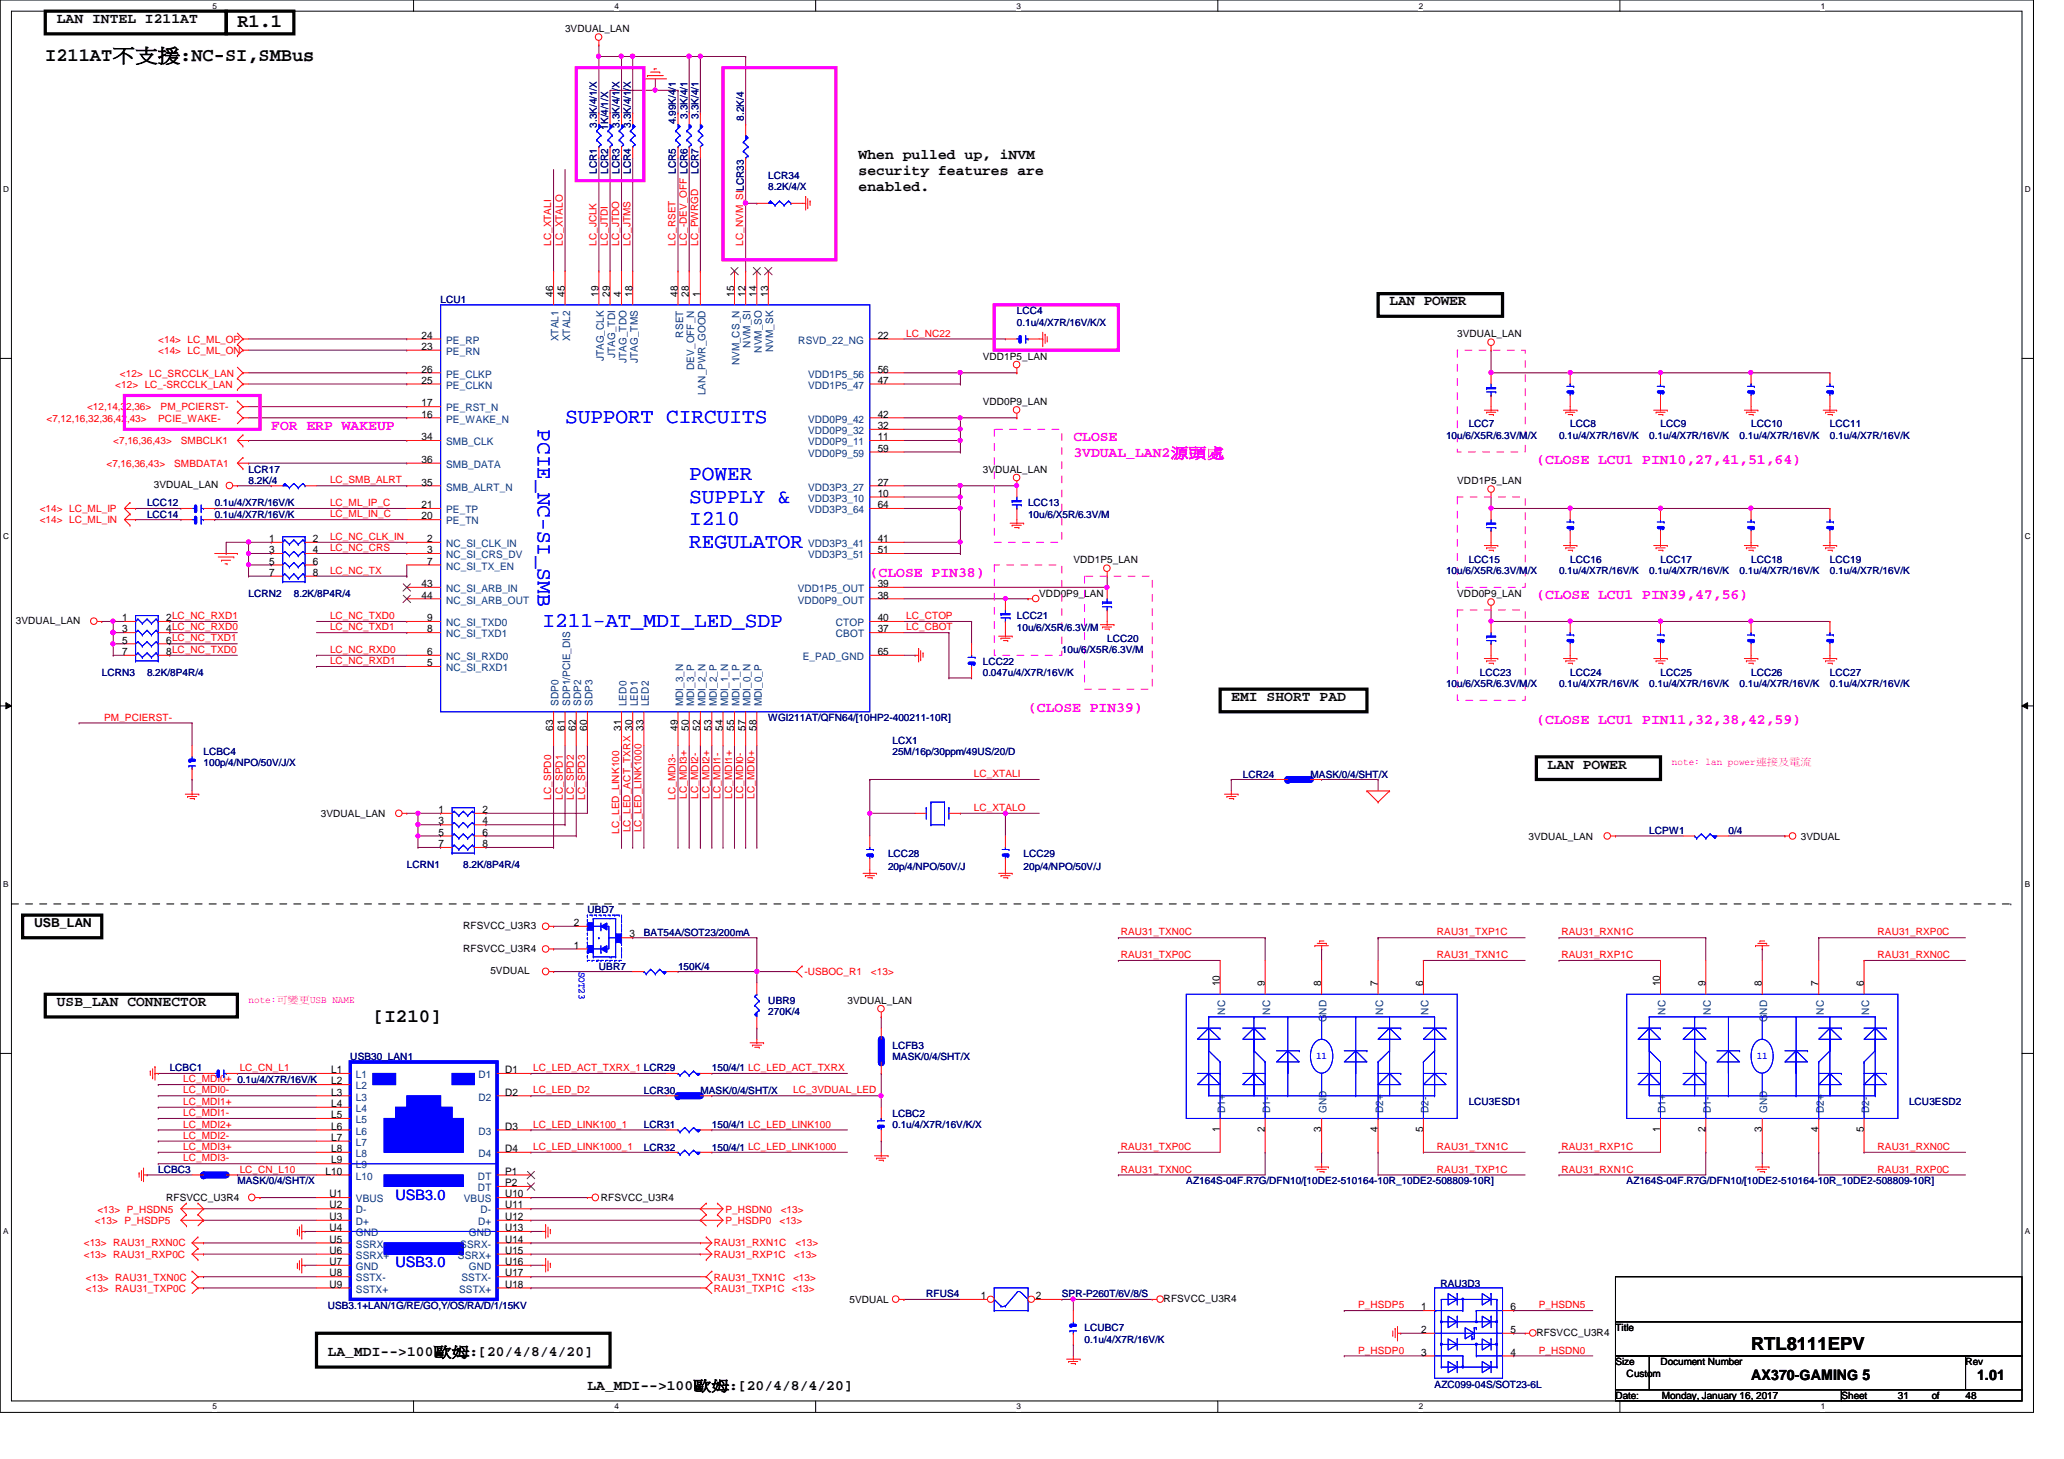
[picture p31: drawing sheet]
<svg xmlns="http://www.w3.org/2000/svg" width="297mm" height="210mm" viewBox="0 0 297 210" stroke-linecap="round" stroke-linejoin="round" font-family="sans-serif">
<defs><g id="words">
<g font-size="3" fill="#00f">
<text x="77.4" y="61.8" transform="rotate(90 77.4 61.8)">PCIE_NC-SI_SMB</text>
<text x="81.3" y="60.9">SUPPORT CIRCUITS</text>
<text x="99.2" y="69">POWER</text>
<text x="99.2" y="72.3">SUPPLY &amp;</text>
<text x="99.2" y="75.6">I210</text>
<text x="99.2" y="78.8">REGULATOR</text>
<text x="78.1" y="90.2">I211-AT_MDI_LED_SDP</text>
</g>
<g font-size="2.8">
<text x="34.2" y="3.9">R1.1</text>
<text x="6.5" y="8.8">I211AT不不不:NC-SI,SMBus</text>
<text x="53.7" y="147">[I210]</text>
</g>
<text font-size="2.6" x="252" y="194.2">RTL8111EPV</text>
<g font-size="2.1">
<text x="8.2" y="3.3">LAN INTEL I211AT</text>
<text x="123.6" y="22.8">When pulled up, iNVM</text>
<text x="123.6" y="25.1">security features are</text>
<text x="123.6" y="27.5">enabled.</text>
<text x="200" y="43.9">LAN POWER</text>
<text x="177.2" y="100.8">EMI SHORT PAD</text>
<text x="222.7" y="110.6">LAN POWER</text>
<text x="8.2" y="144.7">USB_LAN CONNECTOR</text>
<text x="47.2" y="195.1">LA_MDI--&gt;100歐歐:[20/4/8/4/20]</text>
<text x="84.5" y="200">LA_MDI--&gt;100歐歐:[20/4/8/4/20]</text>
<text x="252" y="198.6">AX370-GAMING 5</text>
<text x="284.5" y="198.6">1.01</text>
</g>
<g font-size="2.1" fill="#f0f">
<text x="39" y="61.8">FOR ERP WAKEUP</text>
<text x="154.5" y="63.5">CLOSE</text>
<text x="154.5" y="65.8">3VDUAL_LAN2源源源</text>
<text x="221.1" y="66.7">(CLOSE LCU1 PIN10,27,41,51,64)</text>
<text x="125.2" y="83">(CLOSE PIN38)</text>
<text x="221.1" y="86.2">(CLOSE LCU1 PIN39,47,56)</text>
<text x="148" y="102.4">(CLOSE PIN39)</text>
<text x="221.1" y="104.1">(CLOSE LCU1 PIN11,32,38,42,59)</text>
</g>
<g font-size="2.1" fill="#00f">
<text x="56.9" y="172.6">USB3.0</text>
<text x="56.9" y="182.3">USB3.0</text>
</g>
<text font-size="1.8" x="4.9" y="133.3">USB_LAN</text>
<g font-size="1.5">
<text x="79.6" y="42.7" transform="rotate(-90 79.6 42.7)">46</text>
<text x="81.3" y="42.7" transform="rotate(-90 81.3 42.7)">45</text>
<text x="86.1" y="42.7" transform="rotate(-90 86.1 42.7)">19</text>
<text x="87.8" y="42.7" transform="rotate(-90 87.8 42.7)">29</text>
<text x="89.4" y="42.7" transform="rotate(-90 89.4 42.7)">4</text>
<text x="91" y="42.7" transform="rotate(-90 91 42.7)">18</text>
<text x="97.5" y="42.7" transform="rotate(-90 97.5 42.7)">48</text>
<text x="99.1" y="42.7" transform="rotate(-90 99.1 42.7)">28</text>
<text x="100.8" y="42.7" transform="rotate(-90 100.8 42.7)">1</text>
<text x="105.7" y="42.7" transform="rotate(-90 105.7 42.7)">15</text>
<text x="107.3" y="42.7" transform="rotate(-90 107.3 42.7)">12</text>
<text x="108.9" y="42.7" transform="rotate(-90 108.9 42.7)">14</text>
<text x="110.5" y="42.7" transform="rotate(-90 110.5 42.7)">13</text>
<text x="60.7" y="48.7">24</text>
<text x="60.7" y="50.3">23</text>
<text x="60.7" y="53.6">26</text>
<text x="126.3" y="48.7">22</text>
<text x="126.3" y="53.6">56</text>
<text x="60.7" y="55.2">25</text>
<text x="60.7" y="58.5">17</text>
<text x="126.3" y="55.2">47</text>
<text x="60.7" y="60.1">16</text>
<text x="60.7" y="63.3">34</text>
<text x="126.3" y="60.1">42</text>
<text x="126.3" y="61.7">32</text>
<text x="126.3" y="63.3">11</text>
<text x="126.3" y="65">59</text>
<text x="60.7" y="66.6">36</text>
<text x="60.7" y="69.8">35</text>
<text x="126.3" y="69.8">27</text>
<text x="126.3" y="71.5">10</text>
<text x="38.7" y="78">1</text>
<text x="45" y="78">2</text>
<text x="60.7" y="73.1">21</text>
<text x="60.7" y="74.7">20</text>
<text x="61.5" y="78">2</text>
<text x="126.3" y="73.1">64</text>
<text x="126.3" y="78">41</text>
<text x="38.7" y="79.6">3</text>
<text x="38.7" y="81.2">5</text>
<text x="38.7" y="82.8">7</text>
<text x="45" y="79.6">4</text>
<text x="45" y="81.2">6</text>
<text x="45" y="82.8">8</text>
<text x="61.5" y="79.6">3</text>
<text x="61.5" y="81.2">7</text>
<text x="126.3" y="79.6">51</text>
<text x="17.6" y="89.4">1</text>
<text x="23.9" y="89.4">2LC_NC_RXD1</text>
<text x="60.7" y="84.5">43</text>
<text x="60.7" y="86.1">44</text>
<text x="61.5" y="89.4">9</text>
<text x="126.3" y="84.5">39</text>
<text x="126.3" y="86.1">38</text>
<text x="126.3" y="89.4">40</text>
<text x="17.6" y="91">3</text>
<text x="17.6" y="92.6">5</text>
<text x="17.6" y="94.2">7</text>
<text x="23.9" y="91">4LC_NC_RXD0</text>
<text x="23.9" y="92.6">6LC_NC_TXD1</text>
<text x="23.9" y="94.2">8LC_NC_TXD0</text>
<text x="61.5" y="91">8</text>
<text x="61.5" y="94.2">6</text>
<text x="61.5" y="95.8">5</text>
<text x="126.3" y="91">37</text>
<text x="126.3" y="94.2">65</text>
<text x="79.6" y="105.2" transform="rotate(-90 79.6 105.2)">63</text>
<text x="81.3" y="105.2" transform="rotate(-90 81.3 105.2)">61</text>
<text x="82.9" y="105.2" transform="rotate(-90 82.9 105.2)">62</text>
<text x="84.5" y="105.2" transform="rotate(-90 84.5 105.2)">60</text>
<text x="89.4" y="105.2" transform="rotate(-90 89.4 105.2)">31</text>
<text x="92.6" y="105.2" transform="rotate(-90 92.6 105.2)">33</text>
<text x="97.5" y="105.2" transform="rotate(-90 97.5 105.2)">49</text>
<text x="99.1" y="105.2" transform="rotate(-90 99.1 105.2)">50</text>
<text x="100.8" y="105.2" transform="rotate(-90 100.8 105.2)">52</text>
<text x="102.4" y="105.2" transform="rotate(-90 102.4 105.2)">53</text>
<text x="104" y="105.2" transform="rotate(-90 104 105.2)">54</text>
<text x="105.7" y="105.2" transform="rotate(-90 105.7 105.2)">55</text>
<text x="107.3" y="105.2" transform="rotate(-90 107.3 105.2)">57</text>
<text x="108.9" y="105.2" transform="rotate(-90 108.9 105.2)">58</text>
<text x="63.1" y="117">1</text>
<text x="63.1" y="118.6">3</text>
<text x="69.4" y="117">2</text>
<text x="69.4" y="118.6">4</text>
<text x="63.1" y="120.2">5</text>
<text x="63.1" y="121.9">7</text>
<text x="69.4" y="120.2">6</text>
<text x="69.4" y="121.9">8</text>
<text x="82.6" y="133.2">2</text>
<text x="82.6" y="136.5">1</text>
<text x="90.6" y="134.9">3</text>
<text x="175.6" y="141.9" transform="rotate(-90 175.6 141.9)">10</text>
<text x="182" y="141.9" transform="rotate(-90 182 141.9)">9</text>
<text x="190.2" y="141.9" transform="rotate(-90 190.2 141.9)">8</text>
<text x="198.3" y="141.9" transform="rotate(-90 198.3 141.9)">7</text>
<text x="204.8" y="141.9" transform="rotate(-90 204.8 141.9)">6</text>
<text x="238.9" y="141.9" transform="rotate(-90 238.9 141.9)">10</text>
<text x="245.4" y="141.9" transform="rotate(-90 245.4 141.9)">9</text>
<text x="253.6" y="141.9" transform="rotate(-90 253.6 141.9)">8</text>
<text x="261.7" y="141.9" transform="rotate(-90 261.7 141.9)">7</text>
<text x="268.2" y="141.9" transform="rotate(-90 268.2 141.9)">6</text>
<text x="47.7" y="154.4">L1</text>
<text x="47.7" y="156">L2</text>
<text x="72.7" y="154.4">D1</text>
<text x="47.7" y="157.6">L3</text>
<text x="47.7" y="159.3">L4</text>
<text x="47.7" y="160.9">L5</text>
<text x="72.7" y="157.6">D2</text>
<text x="47.7" y="162.5">L6</text>
<text x="47.7" y="164.1">L7</text>
<text x="47.7" y="165.7">L8</text>
<text x="47.7" y="167.4">L9</text>
<text x="72.7" y="162.5">D3</text>
<text x="72.7" y="165.7">D4</text>
<text x="175.6" y="162.9" transform="rotate(-90 175.6 162.9)">1</text>
<text x="182" y="162.9" transform="rotate(-90 182 162.9)">2</text>
<text x="190.2" y="162.9" transform="rotate(-90 190.2 162.9)">3</text>
<text x="198.3" y="162.9" transform="rotate(-90 198.3 162.9)">4</text>
<text x="204.8" y="162.9" transform="rotate(-90 204.8 162.9)">5</text>
<text x="238.9" y="162.9" transform="rotate(-90 238.9 162.9)">1</text>
<text x="245.4" y="162.9" transform="rotate(-90 245.4 162.9)">2</text>
<text x="253.6" y="162.9" transform="rotate(-90 253.6 162.9)">3</text>
<text x="261.7" y="162.9" transform="rotate(-90 261.7 162.9)">4</text>
<text x="268.2" y="162.9" transform="rotate(-90 268.2 162.9)">5</text>
<text x="46.9" y="169">L10</text>
<text x="47.4" y="172.3">U1</text>
<text x="47.4" y="173.9">U2</text>
<text x="72.7" y="172.3">U10</text>
<text x="72.7" y="173.9">U11</text>
<text x="72.7" y="169">P1</text>
<text x="72.7" y="170.6">P2</text>
<text x="47.4" y="175.5">U3</text>
<text x="47.4" y="177.1">U4</text>
<text x="47.4" y="178.8">U5</text>
<text x="72.7" y="175.5">U12</text>
<text x="72.7" y="177.1">U13</text>
<text x="72.7" y="178.8">U14</text>
<text x="47.4" y="180.4">U6</text>
<text x="47.4" y="182">U7</text>
<text x="47.4" y="183.6">U8</text>
<text x="47.4" y="185.3">U9</text>
<text x="72.7" y="180.4">U15</text>
<text x="72.7" y="182">U16</text>
<text x="72.7" y="183.6">U17</text>
<text x="72.7" y="185.3">U18</text>
<text x="141.1" y="186.9">1</text>
<text x="149.1" y="186.9">2</text>
<text x="204.5" y="188.5">1</text>
<text x="204.5" y="191.8">2</text>
<text x="217.4" y="188.5">6</text>
<text x="217.4" y="191.8">5</text>
<text x="204.5" y="195">3</text>
<text x="217.4" y="195">4</text>
</g>
<g font-size="1.5" fill="#004080">
<text x="64.2" y="49.4">PE_RP</text>
<text x="64.2" y="51.1">PE_RN</text>
<text x="80.4" y="49.1" transform="rotate(-90 80.4 49.1)">XTAL1</text>
<text x="82" y="49.1" transform="rotate(-90 82 49.1)">XTAL2</text>
<text x="86.9" y="52" transform="rotate(-90 86.9 52)">JTAG_CLK</text>
<text x="88.5" y="51.5" transform="rotate(-90 88.5 51.5)">JTAG_TDI</text>
<text x="90.2" y="52.2" transform="rotate(-90 90.2 52.2)">JTAG_TDO</text>
<text x="91.8" y="52.2" transform="rotate(-90 91.8 52.2)">JTAG_TMS</text>
<text x="98.3" y="48.6" transform="rotate(-90 98.3 48.6)">RSET</text>
<text x="99.9" y="53.2" transform="rotate(-90 99.9 53.2)">DEV_OFF_N</text>
<text x="106.4" y="52.6" transform="rotate(-90 106.4 52.6)">NVM_CS_N</text>
<text x="108" y="50" transform="rotate(-90 108 50)">NVM_SI</text>
<text x="109.6" y="50.8" transform="rotate(-90 109.6 50.8)">NVM_SO</text>
<text x="111.3" y="50.6" transform="rotate(-90 111.3 50.6)">NVM_SK</text>
<text x="114.9" y="49.4">RSVD_22_NG</text>
<text x="64.2" y="54.3">PE_CLKP</text>
<text x="64.2" y="55.9">PE_CLKN</text>
<text x="64.2" y="59.2">PE_RST_N</text>
<text x="101.5" y="56.9" transform="rotate(-90 101.5 56.9)">LAN_PWR_GOOD</text>
<text x="116.3" y="54.3">VDD1P5_56</text>
<text x="116.3" y="55.9">VDD1P5_47</text>
<text x="64.2" y="60.8">PE_WAKE_N</text>
<text x="64.2" y="64.1">SMB_CLK</text>
<text x="116.3" y="60.8">VDD0P9_42</text>
<text x="116.3" y="62.4">VDD0P9_32</text>
<text x="116.3" y="64.1">VDD0P9_11</text>
<text x="116.3" y="65.7">VDD0P9_59</text>
<text x="64.2" y="67.3">SMB_DATA</text>
<text x="64.2" y="70.6">SMB_ALRT_N</text>
<text x="116.3" y="70.6">VDD3P3_27</text>
<text x="64.2" y="73.8">PE_TP</text>
<text x="64.2" y="75.4">PE_TN</text>
<text x="116.3" y="72.2">VDD3P3_10</text>
<text x="116.3" y="73.8">VDD3P3_64</text>
<text x="64.2" y="78.7">NC_SI_CLK_IN</text>
<text x="64.2" y="80.3">NC_SI_CRS_DV</text>
<text x="64.2" y="82">NC_SI_TX_EN</text>
<text x="116.3" y="78.7">VDD3P3_41</text>
<text x="116.3" y="80.3">VDD3P3_51</text>
<text x="64.2" y="85.2">NC_SI_ARB_IN</text>
<text x="64.2" y="86.8">NC_SI_ARB_OUT</text>
<text x="114.8" y="85.2">VDD1P5_OUT</text>
<text x="114.8" y="86.8">VDD0P9_OUT</text>
<text x="64.2" y="90.1">NC_SI_TXD0</text>
<text x="64.2" y="91.7">NC_SI_TXD1</text>
<text x="64.2" y="95">NC_SI_RXD0</text>
<text x="115.5" y="95">E_PAD_GND</text>
<text x="120.3" y="90.1">CTOP</text>
<text x="120.3" y="91.7">CBOT</text>
<text x="64.2" y="96.6">NC_SI_RXD1</text>
<text x="80.4" y="101.6" transform="rotate(-90 80.4 101.6)">SDP0</text>
<text x="82" y="101.6" transform="rotate(-90 82 101.6)">SDP1/PCIE_DIS</text>
<text x="83.6" y="101.6" transform="rotate(-90 83.6 101.6)">SDP2</text>
<text x="85.3" y="101.6" transform="rotate(-90 85.3 101.6)">SDP3</text>
<text x="90.2" y="101.6" transform="rotate(-90 90.2 101.6)">LED0</text>
<text x="91.8" y="101.6" transform="rotate(-90 91.8 101.6)">LED1</text>
<text x="93.4" y="101.6" transform="rotate(-90 93.4 101.6)">LED2</text>
<text x="98.3" y="101.6" transform="rotate(-90 98.3 101.6)">MDI_3_N</text>
<text x="99.9" y="101.6" transform="rotate(-90 99.9 101.6)">MDI_3_P</text>
<text x="101.5" y="101.6" transform="rotate(-90 101.5 101.6)">MDI_2_N</text>
<text x="103.2" y="101.6" transform="rotate(-90 103.2 101.6)">MDI_2_P</text>
<text x="104.8" y="101.6" transform="rotate(-90 104.8 101.6)">MDI_1_N</text>
<text x="106.4" y="101.6" transform="rotate(-90 106.4 101.6)">MDI_1_P</text>
<text x="108" y="101.6" transform="rotate(-90 108 101.6)">MDI_0_N</text>
<text x="109.6" y="101.6" transform="rotate(-90 109.6 101.6)">MDI_0_P</text>
<text x="176.3" y="146" transform="rotate(-90 176.3 146)">NC</text>
<text x="182.8" y="146" transform="rotate(-90 182.8 146)">NC</text>
<text x="190.9" y="147.1" transform="rotate(-90 190.9 147.1)">GND</text>
<text x="199" y="146" transform="rotate(-90 199 146)">NC</text>
<text x="205.6" y="146" transform="rotate(-90 205.6 146)">NC</text>
<text x="239.7" y="146" transform="rotate(-90 239.7 146)">NC</text>
<text x="246.2" y="146" transform="rotate(-90 246.2 146)">NC</text>
<text x="254.3" y="147.1" transform="rotate(-90 254.3 147.1)">GND</text>
<text x="262.5" y="146" transform="rotate(-90 262.5 146)">NC</text>
<text x="269" y="146" transform="rotate(-90 269 146)">NC</text>
<text x="51.2" y="155.1">L1</text>
<text x="68.9" y="155.1">D1</text>
<text x="51.2" y="156.7">L2</text>
<text x="51.2" y="158.3">L3</text>
<text x="51.2" y="160">L4</text>
<text x="51.2" y="161.6">L5</text>
<text x="68.9" y="158.3">D2</text>
<text x="176.3" y="160.1" transform="rotate(-90 176.3 160.1)">D1+</text>
<text x="182.8" y="160.1" transform="rotate(-90 182.8 160.1)">D1-</text>
<text x="190.9" y="160.1" transform="rotate(-90 190.9 160.1)">GND</text>
<text x="199" y="160.1" transform="rotate(-90 199 160.1)">D2+</text>
<text x="205.6" y="160.1" transform="rotate(-90 205.6 160.1)">D2-</text>
<text x="239.7" y="160.1" transform="rotate(-90 239.7 160.1)">D1+</text>
<text x="246.2" y="160.1" transform="rotate(-90 246.2 160.1)">D1-</text>
<text x="254.3" y="160.1" transform="rotate(-90 254.3 160.1)">GND</text>
<text x="262.5" y="160.1" transform="rotate(-90 262.5 160.1)">D2+</text>
<text x="269" y="160.1" transform="rotate(-90 269 160.1)">D2-</text>
<text x="51.2" y="163.2">L6</text>
<text x="51.2" y="164.8">L7</text>
<text x="51.2" y="166.5">L8</text>
<text x="68.9" y="163.2">D3</text>
<text x="68.9" y="166.5">D4</text>
<text x="51.2" y="168.1">L9</text>
<text x="51.2" y="169.7">L10</text>
<text x="51.2" y="173">VBUS</text>
<text x="66.8" y="173">VBUS</text>
<text x="68.8" y="169.7">DT</text>
<text x="68.8" y="171.4">DT</text>
<text x="51.2" y="174.6">D-</text>
<text x="51.2" y="176.2">D+</text>
<text x="51.2" y="177.8">GND</text>
<text x="51.2" y="179.5">SSRX-</text>
<text x="66.2" y="179.5">SSRX-</text>
<text x="67.5" y="177.8">GND</text>
<text x="68.8" y="176.2">D+</text>
<text x="69.2" y="174.6">D-</text>
<text x="51.2" y="181.1">SSRX+</text>
<text x="51.2" y="182.7">GND</text>
<text x="51.2" y="184.4">SSTX-</text>
<text x="51.2" y="186">SSTX+</text>
<text x="65.9" y="181.1">SSRX+</text>
<text x="66.1" y="186">SSTX+</text>
<text x="66.4" y="184.4">SSTX-</text>
<text x="67.5" y="182.7">GND</text>
</g>
<g font-size="1.4">
<text x="81.3" y="4.6">3VDUAL_LAN</text>
<text x="141.4" y="51.7">VDD1P5_LAN</text>
<text x="209.7" y="48.5">3VDUAL_LAN</text>
<text x="141.4" y="58.3">VDD0P9_LAN</text>
<text x="22.1" y="70.3">3VDUAL_LAN</text>
<text x="141.4" y="68">3VDUAL_LAN</text>
<text x="209.7" y="69.6">VDD1P5_LAN</text>
<text x="154.5" y="81">VDD1P5_LAN</text>
<text x="2.3" y="89.8">3VDUAL_LAN</text>
<text x="149.6" y="85.9">VDD0P9_LAN</text>
<text x="209.7" y="85.9">VDD0P9_LAN</text>
<text x="46.2" y="117.6">3VDUAL_LAN</text>
<text x="220" y="120.8">3VDUAL_LAN</text>
<text x="259.2" y="120.8">3VDUAL</text>
<text x="66.7" y="136.9">RFSVCC_U3R4</text>
<text x="66.7" y="133.6">RFSVCC_U3R3</text>
<text x="70.6" y="140.2">5VDUAL</text>
<text x="122" y="144.4">3VDUAL_LAN</text>
<text x="23.9" y="172.8">RFSVCC_U3R4</text>
<text x="86.5" y="172.8">RFSVCC_U3R4</text>
<text x="122.3" y="187.5">5VDUAL</text>
<text x="167.5" y="187.3">RFSVCC_U3R4</text>
<text x="232.5" y="191.5">Title</text>
<text x="221.1" y="192.2">RFSVCC_U3R4</text>
<text x="232.5" y="196.4">Size</text>
<text x="239" y="196.4">Document Number</text>
<text x="282.9" y="196.4">Rev</text>
<text x="232.5" y="201.3">Date:</text>
<text x="234.1" y="198">Custom</text>
<text x="239.1" y="201.3">Monday, January 16, 2017</text>
<text x="265" y="201.3">Sheet</text>
<text x="273.1" y="201.3">31</text>
<text x="278" y="201.3">of</text>
<text x="282.9" y="201.3">48</text>
</g>
<g font-size="1.4" fill="#000080">
<text x="97.3" y="17.9" transform="rotate(-90 97.3 17.9)">4.99K/4/1</text>
<text x="98.9" y="17.1" transform="rotate(-90 98.9 17.1)">3.3K/4/1</text>
<text x="100.5" y="17.1" transform="rotate(-90 100.5 17.1)">3.3K/4/1</text>
<text x="107.1" y="17.4" transform="rotate(-90 107.1 17.4)">8.2K/4</text>
<text x="85.9" y="18.4" transform="rotate(-90 85.9 18.4)">3.3K/4/1/X</text>
<text x="87.5" y="18.7" transform="rotate(-90 87.5 18.7)">1K/4/1/X</text>
<text x="89.2" y="18.4" transform="rotate(-90 89.2 18.4)">3.3K/4/1/X</text>
<text x="90.8" y="18.4" transform="rotate(-90 90.8 18.4)">3.3K/4/1/X</text>
<text x="85.9" y="25" transform="rotate(-90 85.9 25)">LCR1</text>
<text x="87.5" y="25" transform="rotate(-90 87.5 25)">LCR2</text>
<text x="89.2" y="25" transform="rotate(-90 89.2 25)">LCR3</text>
<text x="90.8" y="25" transform="rotate(-90 90.8 25)">LCR4</text>
<text x="97.3" y="25" transform="rotate(-90 97.3 25)">LCR5</text>
<text x="100.5" y="25" transform="rotate(-90 100.5 25)">LCR7</text>
<text x="110.6" y="25.7">LCR34</text>
<text x="110.6" y="27.3">8.2K/4/X</text>
<text x="63.4" y="43.6">LCU1</text>
<text x="146.3" y="45.2">LCC4</text>
<text x="146.3" y="46.9">0.1u/4/X7R/16V/K/X</text>
<text x="208.1" y="63.1">10u/6/X5R/6.3V/M/X</text>
<text x="211.4" y="61.5">LCC7</text>
<text x="224.4" y="63.1">0.1u/4/X7R/16V/K</text>
<text x="226" y="61.5">LCC8</text>
<text x="237.4" y="63.1">0.1u/4/X7R/16V/K</text>
<text x="239" y="61.5">LCC9</text>
<text x="250.4" y="63.1">0.1u/4/X7R/16V/K</text>
<text x="252" y="61.5">LCC10</text>
<text x="263.4" y="61.5">LCC11</text>
<text x="263.4" y="63.1">0.1u/4/X7R/16V/K</text>
<text x="35.8" y="68">LCR17</text>
<text x="35.8" y="69.6">8.2K/4</text>
<text x="21.2" y="74.5">LCC14</text>
<text x="21.2" y="72.9">LCC12</text>
<text x="30.9" y="74.5">0.1u/4/X7R/16V/K</text>
<text x="30.9" y="72.9">0.1u/4/X7R/16V/K</text>
<text x="148" y="72.9">LCC13</text>
<text x="148" y="74.5">10u/6/X5R/6.3V/M</text>
<text x="208.1" y="82.6">10u/6/X5R/6.3V/M/X</text>
<text x="211.4" y="81">LCC15</text>
<text x="224.4" y="82.6">0.1u/4/X7R/16V/K</text>
<text x="226" y="81">LCC16</text>
<text x="237.4" y="82.6">0.1u/4/X7R/16V/K</text>
<text x="239" y="81">LCC17</text>
<text x="250.4" y="82.6">0.1u/4/X7R/16V/K</text>
<text x="252" y="81">LCC18</text>
<text x="263.4" y="81">LCC19</text>
<text x="263.4" y="82.6">0.1u/4/X7R/16V/K</text>
<text x="35.8" y="85.9">LCRN2</text>
<text x="42.3" y="85.9">8.2K/8P4R/4</text>
<text x="146.3" y="89.1">LCC21</text>
<text x="141.4" y="95.6">LCC22</text>
<text x="146.3" y="90.8">10u/6/X5R/6.3V/M</text>
<text x="152.8" y="94">10u/6/X5R/6.3V/M</text>
<text x="159.3" y="92.4">LCC20</text>
<text x="14.6" y="97.2">LCRN3</text>
<text x="21.2" y="97.2">8.2K/8P4R/4</text>
<text x="141.4" y="97.2">0.047u/4/X7R/16V/K</text>
<text x="208.1" y="98.9">10u/6/X5R/6.3V/M/X</text>
<text x="213" y="97.2">LCC23</text>
<text x="224.4" y="98.9">0.1u/4/X7R/16V/K</text>
<text x="226" y="97.2">LCC24</text>
<text x="237.4" y="98.9">0.1u/4/X7R/16V/K</text>
<text x="239" y="97.2">LCC25</text>
<text x="250.4" y="98.9">0.1u/4/X7R/16V/K</text>
<text x="252" y="97.2">LCC26</text>
<text x="263.4" y="97.2">LCC27</text>
<text x="263.4" y="98.9">0.1u/4/X7R/16V/K</text>
<text x="110.6" y="103.8">WGI211AT/QFN64/[10HP2-400211-10R]</text>
<text x="128.4" y="107">LCX1</text>
<text x="29.3" y="108.6">LCBC4</text>
<text x="29.3" y="110.2">100p/4/NPO/50V/J/X</text>
<text x="128.4" y="108.6">25M/16p/30ppm/49US/20/D</text>
<text x="178.9" y="111.9">LCR24</text>
<text x="188.6" y="111.9">MASK/0/4/SHT/X</text>
<text x="58.5" y="124.9">LCRN1</text>
<text x="66.7" y="124.9">8.2K/8P4R/4</text>
<text x="127.8" y="123.3">LCC28</text>
<text x="127.8" y="125.2">20p/4/NPO/50V/J</text>
<text x="147.3" y="123.3">LCC29</text>
<text x="147.3" y="125.2">20p/4/NPO/50V/J</text>
<text x="237.4" y="120">LCPW1</text>
<text x="248.7" y="120">0/4</text>
<text x="84.5" y="131.4">UBD7</text>
<text x="92.7" y="134.6">BAT54A/SOT23/200mA</text>
<text x="86.2" y="139.5">UBR7</text>
<text x="97.6" y="139.5">150K/4</text>
<text x="110.6" y="144.4">UBR9</text>
<text x="110.6" y="146">270K/4</text>
<text x="24.4" y="154.1">LCBC1</text>
<text x="50.4" y="152.5">USB30_LAN1</text>
<text x="102.4" y="154.1">150/4/1 LC_LED_ACT_TXRX</text>
<text x="128.4" y="150.9">LCFB3</text>
<text x="128.4" y="152.5">MASK/0/4/SHT/X</text>
<text x="92.7" y="157.4">LCR30</text>
<text x="100.8" y="157.4">MASK/0/4/SHT/X</text>
<text x="128.4" y="160.7">LCBC2</text>
<text x="211.4" y="159">LCU3ESD1</text>
<text x="274.7" y="159">LCU3ESD2</text>
<text x="92.7" y="165.5">LCR32</text>
<text x="92.7" y="162.3">LCR31</text>
<text x="102.4" y="165.5">150/4/1 LC_LED_LINK1000</text>
<text x="102.4" y="162.3">150/4/1 LC_LED_LINK100</text>
<text x="128.4" y="162.3">0.1u/4/X7R/16V/K/X</text>
<text x="22.8" y="168.8">LCBC3</text>
<text x="34.2" y="170.4">MASK/0/4/SHT/X</text>
<text x="170.7" y="170.4">AZ164S-04F.R7G/DFN10/[10DE2-510164-10R_10DE2-508809-10R]</text>
<text x="234.1" y="170.4">AZ164S-04F.R7G/DFN10/[10DE2-510164-10R_10DE2-508809-10R]</text>
<text x="207.3" y="185.2">RAU3D3</text>
<text x="47.2" y="188.3">USB3.1+LAN/1G/RE/GO,Y/OS/RA/D/1/15KV</text>
<text x="133.3" y="186.6">RFUS4</text>
<text x="152.8" y="186.6">SPR-P260T/6V/8/S</text>
<text x="156.1" y="191.5">LCUBC7</text>
<text x="156.1" y="193.2">0.1u/4/X7R/16V/K</text>
<text x="206.5" y="199.6">AZC099-04S/SOT23-6L</text>
</g>
<g font-size="1.4" fill="#f00">
<text x="79.3" y="35.4" transform="rotate(-90 79.3 35.4)">LC_XTALI</text>
<text x="81" y="35.4" transform="rotate(-90 81 35.4)">LC_XTALO</text>
<text x="85.8" y="35.4" transform="rotate(-90 85.8 35.4)">LC_JCLK</text>
<text x="87.5" y="35.4" transform="rotate(-90 87.5 35.4)">LC_JTDI</text>
<text x="89.1" y="35.4" transform="rotate(-90 89.1 35.4)">LC_JTDO</text>
<text x="90.7" y="35.4" transform="rotate(-90 90.7 35.4)">LC_JTMS</text>
<text x="97.2" y="35.4" transform="rotate(-90 97.2 35.4)">LC_RSET</text>
<text x="98.8" y="35.4" transform="rotate(-90 98.8 35.4)">LC_-DEV_OFF LCR6</text>
<text x="100.5" y="35.4" transform="rotate(-90 100.5 35.4)">LC_PWRGD</text>
<text x="107" y="35.4" transform="rotate(-90 107 35.4)">LC_NVM_SILCR33</text>
<text x="22.8" y="49.3">&lt;14&gt; LC_ML_OP</text>
<text x="22.8" y="50.9">&lt;14&gt; LC_ML_ON</text>
<text x="130.4" y="48.4">LC_NC22</text>
<text x="12.5" y="59.1">&lt;12,14,32,36&gt;</text>
<text x="16.6" y="55.8">&lt;12&gt; LC_-SRCCLK_LAN</text>
<text x="17.3" y="54.2">&lt;12&gt; LC_SRCCLK_LAN</text>
<text x="23.1" y="59.1">PM_PCIERST-</text>
<text x="6.7" y="60.7">&lt;7,12,16,32,36,42,43&gt;</text>
<text x="16.3" y="63.9">&lt;7,16,36,43&gt;</text>
<text x="22.8" y="60.7">PCIE_WAKE-</text>
<text x="26" y="63.9">SMBCLK1</text>
<text x="15.3" y="67.2">&lt;7,16,36,43&gt;</text>
<text x="25.1" y="67.2">SMBDATA1</text>
<text x="47.5" y="69.6">LC_SMB_ALRT</text>
<text x="5.7" y="75.3">&lt;14&gt; LC_ML_IN</text>
<text x="5.7" y="73.7">&lt;14&gt; LC_ML_IP</text>
<text x="47.5" y="77.7">LC_NC_CLK_IN</text>
<text x="47.5" y="72.8">LC_ML_IP_C</text>
<text x="47.5" y="74.4">LC_ML_IN_C</text>
<text x="47.5" y="79.3">LC_NC_CRS</text>
<text x="47.5" y="82.5">LC_NC_TX</text>
<text x="47.5" y="89.1">LC_NC_TXD0</text>
<text x="130.4" y="89.1">LC_CTOP</text>
<text x="47.5" y="90.7">LC_NC_TXD1</text>
<text x="47.5" y="93.9">LC_NC_RXD0</text>
<text x="47.5" y="95.5">LC_NC_RXD1</text>
<text x="130.4" y="90.7">LC_CBOT</text>
<text x="15" y="103.7">PM_PCIERST-</text>
<text x="140.2" y="111.8">LC_XTALI</text>
<text x="79.3" y="115.1" transform="rotate(-90 79.3 115.1)">LC_SPD0</text>
<text x="81" y="115.1" transform="rotate(-90 81 115.1)">LC_SPD1</text>
<text x="82.6" y="115.1" transform="rotate(-90 82.6 115.1)">LC_SPD2</text>
<text x="84.2" y="115.1" transform="rotate(-90 84.2 115.1)">LC_SPD3</text>
<text x="89.1" y="119.9" transform="rotate(-90 89.1 119.9)">LC_LED_LINK100</text>
<text x="90.7" y="119.8" transform="rotate(-90 90.7 119.8)">LC_LED_ACT_TXRX 30</text>
<text x="92.3" y="119.8" transform="rotate(-90 92.3 119.8)">LC_LED_LINK1000</text>
<text x="97.2" y="115.1" transform="rotate(-90 97.2 115.1)">LC_MDI3-</text>
<text x="98.8" y="114.9" transform="rotate(-90 98.8 114.9)">LC_MDI3+</text>
<text x="100.5" y="114.9" transform="rotate(-90 100.5 114.9)">LC_MDI2-</text>
<text x="102.1" y="114.9" transform="rotate(-90 102.1 114.9)">LC_MDI2+</text>
<text x="103.7" y="114.9" transform="rotate(-90 103.7 114.9)">LC_MDI1-</text>
<text x="105.4" y="114.9" transform="rotate(-90 105.4 114.9)">LC_MDI1+</text>
<text x="107" y="114.9" transform="rotate(-90 107 114.9)">LC_MDI0-</text>
<text x="108.6" y="114.9" transform="rotate(-90 108.6 114.9)">LC_MDI0+</text>
<text x="140.2" y="116.7">LC_XTALO</text>
<text x="161.3" y="137.8">RAU31_TXP0C</text>
<text x="161.3" y="134.6">RAU31_TXN0C</text>
<text x="206.8" y="134.6">RAU31_TXP1C</text>
<text x="206.8" y="137.8">RAU31_TXN1C</text>
<text x="224.7" y="137.8">RAU31_RXP1C</text>
<text x="224.7" y="134.6">RAU31_RXN1C</text>
<text x="270.2" y="137.8">RAU31_RXN0C</text>
<text x="270.2" y="134.6">RAU31_RXP0C</text>
<text x="115.8" y="140.3">-USBOC_R1</text>
<text x="125.3" y="140.3">&lt;13&gt;</text>
<text x="26.4" y="155.7">LC_MDI0+ 0.1u/4/X7R/16V/K</text>
<text x="34.5" y="154.1">LC_CN_L1</text>
<text x="76.7" y="154.1">LC_LED_ACT_TXRX_1 LCR29</text>
<text x="26.4" y="157.3">LC_MDI0-</text>
<text x="26.4" y="160.6">LC_MDI1-</text>
<text x="26.4" y="159">LC_MDI1+</text>
<text x="76.7" y="157.3">LC_LED_D2</text>
<text x="114.2" y="157.3">LC_3VDUAL_LED</text>
<text x="26.4" y="165.4">LC_MDI3+</text>
<text x="26.4" y="163.8">LC_MDI2-</text>
<text x="26.4" y="167.1">LC_MDI3-</text>
<text x="26.4" y="162.2">LC_MDI2+</text>
<text x="76.7" y="162.2">LC_LED_LINK100_1</text>
<text x="76.7" y="165.4">LC_LED_LINK1000_1</text>
<text x="161.3" y="165.4">RAU31_TXP0C</text>
<text x="206.8" y="165.4">RAU31_TXN1C</text>
<text x="224.7" y="165.4">RAU31_RXP1C</text>
<text x="270.2" y="165.4">RAU31_RXN0C</text>
<text x="34.5" y="168.7">LC_CN_L10</text>
<text x="161.3" y="168.7">RAU31_TXN0C</text>
<text x="206.8" y="168.7">RAU31_TXP1C</text>
<text x="224.7" y="168.7">RAU31_RXN1C</text>
<text x="270.2" y="168.7">RAU31_RXP0C</text>
<text x="12.1" y="179.3">&lt;13&gt; RAU31_RXN0C</text>
<text x="13.7" y="176.1">&lt;13&gt; P_HSDP5</text>
<text x="14" y="174.5">&lt;13&gt; P_HSDN5</text>
<text x="102.7" y="179.3">RAU31_RXN1C</text>
<text x="104.4" y="174.5">P_HSDN0</text>
<text x="104.4" y="176.1">P_HSDP0</text>
<text x="112.2" y="176.1">&lt;13&gt;</text>
<text x="112.3" y="174.5">&lt;13&gt;</text>
<text x="114.5" y="179.3">&lt;13&gt;</text>
<text x="12.1" y="181">&lt;13&gt; RAU31_RXP0C</text>
<text x="12.4" y="184.2">&lt;13&gt; RAU31_TXN0C</text>
<text x="12.4" y="185.8">&lt;13&gt; RAU31_TXP0C</text>
<text x="102.7" y="181">RAU31_RXP1C</text>
<text x="102.7" y="185.8">RAU31_TXP1C</text>
<text x="102.7" y="184.2">RAU31_TXN1C</text>
<text x="114" y="185.8">&lt;13&gt;</text>
<text x="114.1" y="184.2">&lt;13&gt;</text>
<text x="114.3" y="181">&lt;13&gt;</text>
<text x="195.4" y="188.2">P_HSDP5</text>
<text x="221.4" y="188.2">P_HSDN5</text>
<text x="195.4" y="194.7">P_HSDP0</text>
<text x="221.4" y="194.7">P_HSDN0</text>
</g>
<g font-size="1.4" fill="#f0f">
<text x="240.6" y="110.1">note: lan power連連連以連</text>
<text x="35.8" y="144.2">note:可可可USB NAME</text>
</g>
<g font-size="1.4" fill="#00f">
<text x="83.3" y="139.8" transform="rotate(90 83.3 139.8)">SOT23</text>
<text x="189.4" y="152.4">11</text>
<text x="252.8" y="152.4">11</text>
</g>
<g font-size="1.2">
<text x="30.6" y="1.2">5</text>
<text x="88.4" y="1.2">4</text>
<text x="146.3" y="1.2">3</text>
<text x="204.2" y="1.2">2</text>
<text x="262" y="1.2">1</text>
<text x=".5" y="27.6">D</text>
<text x="291.4" y="27.6">D</text>
<text x=".5" y="77.6">C</text>
<text x="291.4" y="77.6">C</text>
<text x=".5" y="127.6">B</text>
<text x="291.4" y="127.6">B</text>
<text x=".5" y="177.6">A</text>
<text x="291.4" y="177.6">A</text>
<text x="30.6" y="202.8">5</text>
<text x="88.4" y="202.8">4</text>
<text x="146.3" y="202.8">3</text>
<text x="204.2" y="202.8">2</text>
<text x="262" y="202.8">1</text>
</g>
</g></defs>
<path d="M0 0h292.6v203.2h-292.6zM1.6 1.6h289.4v199.9h-289.4z" fill="none" stroke="#000" stroke-width=".14"/>
<g fill="#fff">
<path d="M30.6 .2h.6v1.3h-.6z"/>
<path d="M30.6 201.7h.6v1.3h-.6z"/>
</g>
<path d="M59.5 0v1.6M59.5 201.5v1.7" fill="none" stroke="#000" stroke-width=".14"/>
<g fill="#fff">
<path d="M88.4 .2h.6v1.3h-.6z"/>
<path d="M88.4 201.7h.6v1.3h-.6z"/>
</g>
<path d="M117.4 0v1.6M117.4 201.5v1.7" fill="none" stroke="#000" stroke-width=".14"/>
<g fill="#fff">
<path d="M146.3 .2h.6v1.3h-.6z"/>
<path d="M146.3 201.7h.6v1.3h-.6z"/>
</g>
<path d="M175.3 0v1.6M175.3 201.5v1.7" fill="none" stroke="#000" stroke-width=".14"/>
<g fill="#fff">
<path d="M204.2 .2h.6v1.3h-.6z"/>
<path d="M204.2 201.7h.6v1.3h-.6z"/>
</g>
<path d="M233.1 0v1.6M233.1 201.5v1.7" fill="none" stroke="#000" stroke-width=".14"/>
<g fill="#fff">
<path d="M262 .2h.6v1.3h-.6z"/>
<path d="M262 201.7h.6v1.3h-.6z"/>
<path d="M.5 26.6h.8v1.3h-.8z"/>
<path d="M291.4 26.6h.8v1.3h-.8z"/>
<path d="M.5 76.5h.8v1.4h-.8z"/>
<path d="M291.4 76.5h.8v1.4h-.8z"/>
</g>
<path d="M0 51.6h1.6M291 51.6h1.6" fill="none" stroke="#000" stroke-width=".14"/>
<g fill="#fff">
<path d="M.5 126.5h.7v1.3h-.7z"/>
<path d="M291.4 126.5h.7v1.3h-.7z"/>
</g>
<path d="M0 101.6h1.6M.8 101.1l.8 .5-.8 .4zM291 101.6l.8-.5v.9zM291 101.6h1.6" fill="none" stroke="#000" stroke-width=".14"/>
<path d="M.8 101.1l.8 .5-.8 .4zM291 101.6l.8-.5v.9z" fill="#000"/>
<g fill="#fff">
<path d="M.5 176.5h.7v1.3h-.7z"/>
<path d="M291.4 176.5h.7v1.3h-.7z"/>
</g>
<path d="M0 151.6h1.6M291 151.6h1.6" fill="none" stroke="#000" stroke-width=".14"/>
<path d="M79.7 136.5h.1M79.7 139.8h.1M79.7 136.5h3.2M79.7 139.8h11.4M108.9 139.8h.1M108.9 139.8v1.6M108.9 139.8h4.9M108.9 147.9h.1M108.9 147.9v1.6" fill="none" stroke="#800040" stroke-width=".14"/>
<circle cx="108.9" cy="139.8" r=".31" fill="#f0f"/>
<circle cx="108.9" cy="139.8" r=".31" fill="none" stroke="#f0f" stroke-width=".14"/>
<path d="M79.7 133.3h.1M79.7 133.3h3.2M91.1 134.9h.1M91.1 134.9h17.8M97.6 139.8h.1M108.9 134.9h.1M108.9 134.9v4.9h-11.3M130.1 186.9h.1M130.1 186.9h8.1M154.5 186.9h.1M154.5 186.9h11.3" fill="none" stroke="#800040" stroke-width=".14"/>
<circle cx="154.4" cy="186.9" r=".3" fill="#f0f"/>
<circle cx="154.4" cy="186.9" r=".3" fill="none" stroke="#f0f" stroke-width=".14"/>
<g fill="none" stroke="#800040" stroke-width=".14">
<path d="M16.3 91h.1M16.3 91v1.6M193.5 188.6h.1M193.5 195.1h.1M193.5 188.6h11.3M193.5 195.1h11.3M201.6 191.8h.1M201.6 191.8h3.2M217.8 191.8h.1M217.8 195.1h.1M217.8 188.6h.1M217.8 188.6h11.4"/>
<path d="M217.8 191.8h1.7M217.8 195.1h11.4"/>
</g>
<circle cx="16.2" cy="91" r=".31" fill="#f0f"/>
<circle cx="16.2" cy="91" r=".31" fill="none" stroke="#f0f" stroke-width=".14"/>
<g fill="none" stroke="#800040" stroke-width=".14">
<path d="M107.3 29.3h.1M107.3 24.4v4.9M24.4 94.3h.1M24.4 94.3h9.8M58.5 82.9h.1M58.5 81.3v1.6M11.4 104h.1M11.4 104h16.2M27.6 112.1h.1M27.6 104h.1M27.6 104v3.3M27.6 112.1v1.7"/>
<path d="M69.9 118.7h.1M69.9 118.7h11.4"/>
</g>
<circle cx="107.3" cy="29.2" r=".31" fill="#f0f"/>
<circle cx="107.3" cy="29.2" r=".31" fill="none" stroke="#f0f" stroke-width=".14"/>
<g fill="none" stroke="#800040" stroke-width=".14">
<path d="M100.8 8.1h6.5M107.3 8.1h.1M107.3 17.9h.1M107.3 8.1v9.8M107.3 39h.1M108.9 29.3h.1M108.9 29.3h-1.6v9.7M35.8 55.2h22.7M58.5 55.2h.1M32.6 78h3.2M34.2 69.9h4.8M35.8 78h.1"/>
<path d="M39 69.9h.1M45.5 69.9h13M58.5 69.9h.1M144.7 86.1h3.3M148 86.1h.1M100.8 107.3v14.6M104.1 107.3v14.6M100.8 121.9h.1M104.1 121.9h.1"/>
</g>
<circle cx="35.8" cy="78" r=".3" fill="#f0f"/>
<circle cx="35.8" cy="78" r=".3" fill="none" stroke="#f0f" stroke-width=".14"/>
<path d="M32.6 79.6h.1M32.6 78v1.6M35.8 79.6h.1M35.8 78v3.3M35.8 79.6h3.2M39 79.6h.1M45.5 78h13M58.5 78h.1M35.8 81.3h.1M35.8 81.3h3.2M39 81.3h.1" fill="none" stroke="#800040" stroke-width=".14"/>
<circle cx="35.8" cy="79.6" r=".3" fill="#f0f"/>
<circle cx="35.8" cy="79.6" r=".3" fill="none" stroke="#f0f" stroke-width=".14"/>
<g fill="none" stroke="#800040" stroke-width=".14">
<path d="M86.2 16.3h.1M86.2 8.1v8.2M86.2 39h.1M86.2 22.7v16.3M30.9 73.2h.1M30.9 74.8h.1M30.9 73.2h27.6M30.9 74.8h27.6M35.8 60.1h22.7M58.5 60.1h.1M130.1 61.8h8.1M138.2 61.8h.1"/>
<path d="M130.1 91h6.5M136.6 91h.1M79.7 107.3v14.6M79.7 121.9h.1"/>
</g>
<circle cx="138.2" cy="61.7" r=".3" fill="#f0f"/>
<circle cx="138.2" cy="61.7" r=".3" fill="none" stroke="#f0f" stroke-width=".14"/>
<path d="M130.1 60.1h8.1M138.2 61.8h.1M138.2 60.1h.1M138.2 60.1v1.7" fill="none" stroke="#800040" stroke-width=".14"/>
<circle cx="138.2" cy="60.1" r=".3" fill="#f0f"/>
<circle cx="138.2" cy="60.1" r=".3" fill="none" stroke="#f0f" stroke-width=".14"/>
<path d="M130.1 63.4h8.1M138.2 63.4h.1M130.1 89.4h9.7M136.6 97.5h.1M136.6 97.5h3.2M136.6 91v6.5M139.8 92.6h.1M139.8 89.4h.1M139.8 97.5h.1M139.8 89.4v3.2" fill="none" stroke="#800040" stroke-width=".14"/>
<circle cx="138.2" cy="63.4" r=".3" fill="#f0f"/>
<circle cx="138.2" cy="63.4" r=".3" fill="none" stroke="#f0f" stroke-width=".14"/>
<path d="M97.6 16.3h.1M97.6 13v3.3M130.1 65h8.1M130.1 69.9h8.1M138.2 65h.1M138.2 69.9h.1M138.2 63.4v1.6" fill="none" stroke="#800040" stroke-width=".14"/>
<circle cx="138.2" cy="69.8" r=".3" fill="#f0f"/>
<circle cx="138.2" cy="69.8" r=".3" fill="none" stroke="#f0f" stroke-width=".14"/>
<path d="M87.8 16.3h.1M87.8 13v3.3M138.2 73.2h.1M138.2 71.5v1.7M144.7 117h.1M144.7 117h4.9" fill="none" stroke="#800040" stroke-width=".14"/>
<circle cx="144.7" cy="117" r=".3" fill="#f0f"/>
<circle cx="144.7" cy="117" r=".3" fill="none" stroke="#f0f" stroke-width=".14"/>
<path d="M130.1 71.5h8.1M138.2 71.5h.1" fill="none" stroke="#800040" stroke-width=".14"/>
<circle cx="138.2" cy="71.5" r=".3" fill="#f0f"/>
<circle cx="138.2" cy="71.5" r=".3" fill="none" stroke="#f0f" stroke-width=".14"/>
<path d="M130.1 73.2h8.1M138.2 73.2h.1" fill="none" stroke="#800040" stroke-width=".14"/>
<circle cx="138.2" cy="73.1" r=".3" fill="#f0f"/>
<circle cx="138.2" cy="73.1" r=".3" fill="none" stroke="#f0f" stroke-width=".14"/>
<path d="M130.1 53.6h8.1M138.2 53.6h.1M45.5 79.6h13M58.5 79.6h.1M138.2 71.5h.1M138.2 69.9v1.6" fill="none" stroke="#800040" stroke-width=".14"/>
<circle cx="138.2" cy="53.6" r=".3" fill="#f0f"/>
<circle cx="138.2" cy="53.6" r=".3" fill="none" stroke="#f0f" stroke-width=".14"/>
<path d="M130.1 55.2h8.1M138.2 55.2h.1M138.2 53.6v1.6M35.8 63.4h22.7M58.5 63.4h.1M60.2 118.7h.1M60.2 117v1.7" fill="none" stroke="#800040" stroke-width=".14"/>
<circle cx="60.2" cy="117" r=".3" fill="#f0f"/>
<circle cx="60.2" cy="117" r=".3" fill="none" stroke="#f0f" stroke-width=".14"/>
<path d="M60.2 118.7v1.6M60.2 120.3h.1" fill="none" stroke="#800040" stroke-width=".14"/>
<circle cx="60.2" cy="120.3" r=".3" fill="#f0f"/>
<circle cx="60.2" cy="120.3" r=".3" fill="none" stroke="#f0f" stroke-width=".14"/>
<g fill="none" stroke="#800040" stroke-width=".14">
<path d="M19.5 73.2h6.5M19.5 74.8h6.5M26 73.2h.1M26 74.8h.1M35.8 66.6h22.7M58.5 66.6h.1M130.1 79.6h8.1M130.1 78h8.1M138.2 63.4h.1M138.2 79.6h.1M138.2 78h.1M138.2 61.8v1.6"/>
<path d="M138.2 78v1.6M45.5 89.4h13M58.5 89.4h.1M60.2 117h3.2M63.4 117h.1M69.9 117h.1M69.9 117h14.6M99.2 107.3v14.6M99.2 121.9h.1"/>
</g>
<circle cx="138.2" cy="78" r=".3" fill="#f0f"/>
<circle cx="138.2" cy="78" r=".3" fill="none" stroke="#f0f" stroke-width=".14"/>
<path d="M45.5 91h13M58.5 91h.1M130.1 86.1h14.6M144.7 86.1h.1" fill="none" stroke="#800040" stroke-width=".14"/>
<circle cx="144.7" cy="86.1" r=".3" fill="#f0f"/>
<circle cx="144.7" cy="86.1" r=".3" fill="none" stroke="#f0f" stroke-width=".14"/>
<path d="M130.1 84.5h29.2M159.3 84.5h.1" fill="none" stroke="#800040" stroke-width=".14"/>
<circle cx="159.3" cy="84.5" r=".3" fill="#f0f"/>
<circle cx="159.3" cy="84.5" r=".3" fill="none" stroke="#f0f" stroke-width=".14"/>
<path d="M87.8 13h6.5M94.3 13h.1M100.8 16.3h.1M100.8 8.1v8.2" fill="none" stroke="#800040" stroke-width=".14"/>
<circle cx="100.8" cy="8.1" r=".3" fill="#f0f"/>
<circle cx="100.8" cy="8.1" r=".3" fill="none" stroke="#f0f" stroke-width=".14"/>
<path d="M86.2 8.1h3.2M89.4 8.1h.1M81.3 39h.1M81.3 24.4v14.6" fill="none" stroke="#800040" stroke-width=".14"/>
<circle cx="86.1" cy="8.1" r=".3" fill="#f0f"/>
<circle cx="86.1" cy="8.1" r=".3" fill="none" stroke="#f0f" stroke-width=".14"/>
<circle cx="89.4" cy="8.1" r=".3" fill="#f0f"/>
<circle cx="89.4" cy="8.1" r=".3" fill="none" stroke="#f0f" stroke-width=".14"/>
<path d="M99.2 16.3h.1M99.2 8.1v8.2" fill="none" stroke="#800040" stroke-width=".14"/>
<circle cx="99.2" cy="8.1" r=".31" fill="#f0f"/>
<circle cx="99.2" cy="8.1" r=".31" fill="none" stroke="#f0f" stroke-width=".14"/>
<path d="M89.4 16.3h.1M91.1 8.1h.1M99.2 8.1h.1M99.2 8.1h-9.8v8.2" fill="none" stroke="#800040" stroke-width=".14"/>
<circle cx="91" cy="8.1" r=".31" fill="#f0f"/>
<circle cx="91" cy="8.1" r=".31" fill="none" stroke="#f0f" stroke-width=".14"/>
<path d="M91.1 16.3h.1M91.1 8.1v8.2M35.8 82.9h.1M35.8 81.3h.1M35.8 82.9h3.2M35.8 81.3v1.6M45.5 94.3h.1M45.5 94.3h13M84.5 107.3h.1M84.5 107.3v9.7" fill="none" stroke="#800040" stroke-width=".14"/>
<circle cx="35.8" cy="81.2" r=".3" fill="#f0f"/>
<circle cx="35.8" cy="81.2" r=".3" fill="none" stroke="#f0f" stroke-width=".14"/>
<g fill="none" stroke="#800040" stroke-width=".14">
<path d="M94.3 13h.1M94.3 11.3v1.7M89.4 39h.1M89.4 22.7v16.3M91.1 39h.1M91.1 22.7v16.3M99.2 39h.1M99.2 22.7v16.3M100.8 39h.1M100.8 22.7v16.3M45.5 95.9h.1M45.5 95.9h13"/>
<path d="M89.4 107.3v14.6M91.1 107.3v14.6M92.7 107.3v14.6M89.4 121.9h.1M91.1 121.9h.1M92.7 121.9h.1"/>
</g>
<circle cx="94.3" cy="12.9" r=".3" fill="#f0f"/>
<circle cx="94.3" cy="12.9" r=".3" fill="none" stroke="#f0f" stroke-width=".14"/>
<g fill="none" stroke="#800040" stroke-width=".14">
<path d="M35.8 58.5h22.7M35.8 53.6h22.7M58.5 58.5h.1M58.5 53.6h.1M60.2 118.7h3.2M63.4 118.7h.1M81.3 118.7h.1M81.3 107.3v11.4M82.9 107.3v13M105.7 107.3v14.6M108.9 107.3v14.6M60.2 121.9h3.2"/>
<path d="M63.4 121.9h.1M82.9 120.3h.1M105.7 121.9h.1M108.9 121.9h.1"/>
</g>
<circle cx="60.2" cy="118.6" r=".3" fill="#f0f"/>
<circle cx="60.2" cy="118.6" r=".3" fill="none" stroke="#f0f" stroke-width=".14"/>
<g fill="none" stroke="#800040" stroke-width=".14">
<path d="M138.2 53.6h8.1M146.3 53.6h.1M138.2 60.1h8.1M146.3 60.1h.1M58.5 117h1.7M60.2 117h.1M102.4 107.3v14.6M125.2 112.1h.1M125.2 117h.1M125.2 117h6.5M125.2 112.1h24.4M60.2 121.9h.1"/>
<path d="M63.4 120.3h.1M63.4 120.3h-3.2v1.6M102.4 121.9h.1"/>
</g>
<circle cx="125.2" cy="117" r=".3" fill="#f0f"/>
<circle cx="125.2" cy="117" r=".3" fill="none" stroke="#f0f" stroke-width=".14"/>
<path d="M138.2 78h.1M138.2 73.2v4.8M138.2 69.9h8.1M146.3 69.9h.1M125.2 117h.1M125.2 117v3.3M144.7 117h.1M144.7 117v3.3" fill="none" stroke="#800040" stroke-width=".14"/>
<circle cx="146.3" cy="69.8" r=".3" fill="#f0f"/>
<circle cx="146.3" cy="69.8" r=".3" fill="none" stroke="#f0f" stroke-width=".14"/>
<g fill="none" stroke="#800040" stroke-width=".14">
<path d="M86.2 8.1h.1M86.2 6.5v1.6M94.3 13h3.3M97.6 13h.1M99.2 8.1h1.6M100.8 8.1h.1M79.7 39h.1M79.7 24.4v14.6M87.8 39h.1M87.8 22.7v16.3M97.6 39h.1M97.6 22.7v16.3"/>
<path d="M35.8 48.8h22.7M35.8 50.4h22.7M58.5 48.8h.1M58.5 50.4h.1M130.1 48.8h14.6M144.7 48.8h.1M226 53.6h13M239 53.6h.1M35.8 78h3.2M39 78h.1M24.4 92.6h.1M24.4 91h.1"/>
<path d="M24.4 92.6h9.8M24.4 91h9.8M130.1 94.3h1.6M131.7 94.3h.1M159.3 84.5h.1M159.3 82.9v1.6M97.6 107.3v14.6M107.3 107.3v14.6M125.2 112.1h.1M125.2 112.1v4.9M138.2 117h.1M138.2 117h6.5"/>
<path d="M177.2 112.1h.1M177.2 112.1h6.5M177.2 112.1v1.7M190.2 112.1h.1M190.2 112.1h8.1M198.3 112.1h.1M198.3 112.1v1.7M97.6 121.9h.1M107.3 121.9h.1"/>
</g>
<circle cx="239" cy="53.6" r=".3" fill="#f0f"/>
<circle cx="239" cy="53.6" r=".3" fill="none" stroke="#f0f" stroke-width=".14"/>
<path d="M239 53.6h13M252 53.6h.1" fill="none" stroke="#800040" stroke-width=".14"/>
<circle cx="252" cy="53.6" r=".3" fill="#f0f"/>
<circle cx="252" cy="53.6" r=".3" fill="none" stroke="#f0f" stroke-width=".14"/>
<path d="M252 53.6h11.4M263.4 53.6h.1M226 73.2h13M239 73.2h.1" fill="none" stroke="#800040" stroke-width=".14"/>
<circle cx="239" cy="73.1" r=".3" fill="#f0f"/>
<circle cx="239" cy="73.1" r=".3" fill="none" stroke="#f0f" stroke-width=".14"/>
<path d="M214.6 73.2h11.4M226 73.2h.1" fill="none" stroke="#800040" stroke-width=".14"/>
<circle cx="214.6" cy="73.1" r=".3" fill="#f0f"/>
<circle cx="214.6" cy="73.1" r=".3" fill="none" stroke="#f0f" stroke-width=".14"/>
<circle cx="226" cy="73.1" r=".3" fill="#f0f"/>
<circle cx="226" cy="73.1" r=".3" fill="none" stroke="#f0f" stroke-width=".14"/>
<path d="M239 73.2h13M252 73.2h.1" fill="none" stroke="#800040" stroke-width=".14"/>
<circle cx="252" cy="73.1" r=".3" fill="#f0f"/>
<circle cx="252" cy="73.1" r=".3" fill="none" stroke="#f0f" stroke-width=".14"/>
<path d="M252 73.2h11.4M263.4 73.2h.1M239 89.4h13M252 89.4h.1" fill="none" stroke="#800040" stroke-width=".14"/>
<circle cx="252" cy="89.4" r=".3" fill="#f0f"/>
<circle cx="252" cy="89.4" r=".3" fill="none" stroke="#f0f" stroke-width=".14"/>
<path d="M226 89.4h13M239 89.4h.1M252 89.4h11.4M263.4 89.4h.1" fill="none" stroke="#800040" stroke-width=".14"/>
<circle cx="239" cy="89.4" r=".3" fill="#f0f"/>
<circle cx="239" cy="89.4" r=".3" fill="none" stroke="#f0f" stroke-width=".14"/>
<path d="M214.6 89.4h11.4M226 89.4h.1" fill="none" stroke="#800040" stroke-width=".14"/>
<circle cx="214.6" cy="89.4" r=".3" fill="#f0f"/>
<circle cx="214.6" cy="89.4" r=".3" fill="none" stroke="#f0f" stroke-width=".14"/>
<circle cx="226" cy="89.4" r=".3" fill="#f0f"/>
<circle cx="226" cy="89.4" r=".3" fill="none" stroke="#f0f" stroke-width=".14"/>
<path d="M214.6 53.6h11.4M226 53.6h.1" fill="none" stroke="#800040" stroke-width=".14"/>
<circle cx="214.6" cy="53.6" r=".3" fill="#f0f"/>
<circle cx="214.6" cy="53.6" r=".3" fill="none" stroke="#f0f" stroke-width=".14"/>
<circle cx="226" cy="53.6" r=".3" fill="#f0f"/>
<circle cx="226" cy="53.6" r=".3" fill="none" stroke="#f0f" stroke-width=".14"/>
<g fill="none" stroke="#800040" stroke-width=".14">
<path d="M214.6 53.6h.1M214.6 50.4v3.2M214.6 73.2h.1M214.6 71.5v1.7M14.6 89.4h.1M14.6 89.4h1.7M16.3 92.6h.1M16.3 91h.1M16.3 89.4h.1M16.3 92.6h1.6M16.3 91h1.6M16.3 89.4v1.6"/>
<path d="M24.4 89.4h.1M24.4 89.4h9.8M214.6 89.4h.1M214.6 87.8v1.6"/>
</g>
<circle cx="16.2" cy="91" r=".31" fill="#f0f"/>
<circle cx="16.2" cy="91" r=".31" fill="none" stroke="#f0f" stroke-width=".14"/>
<circle cx="16.3" cy="89.4" r=".3" fill="#f0f"/>
<circle cx="16.3" cy="89.4" r=".3" fill="none" stroke="#f0f" stroke-width=".14"/>
<path d="M16.3 94.3h.1M16.3 89.4h.1M16.3 92.6h.1M16.3 94.3h1.6M16.3 89.4h1.6M16.3 92.6v1.7" fill="none" stroke="#800040" stroke-width=".14"/>
<circle cx="16.3" cy="92.6" r=".3" fill="#f0f"/>
<circle cx="16.3" cy="92.6" r=".3" fill="none" stroke="#f0f" stroke-width=".14"/>
<g fill="none" stroke="#800040" stroke-width=".14">
<path d="M45.5 82.9h13M58.5 82.9h.1M22.8 154.4h.1M22.8 154.4h6.5M34.2 154.4h.1M34.2 154.4h11.3M102.4 154.4h.1M102.4 157.6h.1M102.4 154.4h19.6M102.4 157.6h24.4M126.8 157.6h.1M126.8 157.6v1.7"/>
<path d="M21.2 169h.1M21.2 169h6.4"/>
</g>
<circle cx="126.8" cy="157.6" r=".3" fill="#f0f"/>
<circle cx="126.8" cy="157.6" r=".3" fill="none" stroke="#f0f" stroke-width=".14"/>
<g fill="none" stroke="#800040" stroke-width=".14">
<path d="M69.9 120.3h.1M69.9 121.9h.1M69.9 120.3h13M69.9 121.9h9.8M160.9 138.2h.1M160.9 134.9h.1M160.9 138.2h14.7M160.9 134.9h21.2M182.1 134.9h.1M182.1 134.9v3.3M190.2 136.5h.1M190.2 136.5v1.7"/>
<path d="M198.3 134.9h.1M198.3 134.9v3.3M198.3 134.9h21.2M204.8 138.2h.1M204.8 138.2h14.7M224.4 138.2h.1M224.4 134.9h.1M224.4 138.2h14.6M224.4 134.9h21.1M232.5 120.3h.1M232.5 120.3h9.7M245.5 134.9h.1"/>
<path d="M245.5 134.9v3.3M248.7 120.3h8.2M253.6 136.5h.1M253.6 136.5v1.7M256.9 120.3h.1M261.7 134.9h.1M261.7 134.9v3.3M261.7 134.9h21.2M268.3 138.2h.1M268.3 138.2h14.6M22.8 157.6h.1M22.8 156h.1"/>
<path d="M22.8 159.3h.1M22.8 157.6h22.7M22.8 156h22.7M22.8 159.3h22.7M76.4 154.4h.1M76.4 157.6h.1M76.4 157.6h19.5M76.4 154.4h19.5M126.8 146.3h.1M126.8 154.4h.1M126.8 146.3v1.6M126.8 154.4v3.2"/>
<path d="M22.8 165.8h.1M22.8 164.2h.1M22.8 167.4h.1M22.8 162.6h.1M22.8 160.9h.1M22.8 162.6h22.7M22.8 165.8h22.7M22.8 164.2h22.7M22.8 167.4h22.7M22.8 160.9h22.7M29.3 173.9h.1M29.3 175.6h.1"/>
<path d="M29.3 178.8h.1M29.3 173.9h16.2M29.3 175.6h16.2M29.3 178.8h16.2M34.2 169h.1M34.2 169h11.3M37.4 172.3h.1M37.4 172.3h8.1M43.9 177.2h.1M43.9 177.2h1.6M76.4 162.6h.1M76.4 165.8h.1"/>
<path d="M76.4 175.6h.1M76.4 173.9h.1M76.4 178.8h.1M76.4 177.2h.1M76.4 172.3h.1M76.4 162.6h19.5M76.4 165.8h19.5M76.4 173.9h24.4M76.4 175.6h24.4M76.4 177.2h1.7M76.4 178.8h24.4M76.4 172.3h8.1"/>
<path d="M102.4 162.6h.1M102.4 165.8h.1M102.4 162.6h19.6M102.4 165.8h19.6M126.8 164.2h.1M126.8 164.2v1.6M160.9 165.8h.1M160.9 169h.1M160.9 165.8h14.7M182.1 165.8h.1M182.1 165.8v3.2h-21.2M190.2 165.8h.1"/>
<path d="M190.2 165.8v1.6M198.3 165.8h.1M198.3 169h.1M198.3 169h21.2M198.3 165.8v3.2M204.8 165.8h.1M204.8 165.8h14.7M224.4 165.8h.1M224.4 169h.1M224.4 165.8h14.6M245.5 165.8h.1M245.5 165.8v3.2h-21.1"/>
<path d="M253.6 165.8h.1M253.6 165.8v1.6M261.7 165.8h.1M261.7 169h.1M261.7 169h21.2M261.7 165.8v3.2M268.3 165.8h.1M268.3 165.8h14.6M29.3 183.7h.1M29.3 180.4h.1M29.3 185.3h.1M29.3 183.7h16.2"/>
<path d="M29.3 180.4h16.2M29.3 185.3h16.2M43.9 182h.1M43.9 182h1.6M76.4 180.4h.1M76.4 185.3h.1M76.4 183.7h.1M76.4 182h.1M76.4 182h1.7M76.4 183.7h24.4M76.4 180.4h24.4M76.4 185.3h24.4"/>
<path d="M152.8 186.9h.1M152.8 186.9h1.7M154.5 186.9h.1M154.5 193.4h.1M154.5 186.9v1.7M154.5 193.4v1.7"/>
</g>
<g fill="none" stroke="#f00" stroke-width=".14">
<path d="M86.2 6.5h.1M86.2 5.8v.7M92.7 11.3h.1M92.7 11.3h3.2M93.2 10.9h.1M93.2 10.9h2.3M93.6 10.4h1.4M94.1 9.9h.1M94.1 9.9h.4M95 10.4h.1M115.4 29.3h.5M115.9 29.3h.1"/>
<path d="M115.9 28.3h.1M115.9 28.3v1.9M116.2 29.9h.1M116.2 28.6v1.3M116.6 28.9h.1M116.6 28.9v.6M34.2 49.6h.1M34.2 51.2h.1M34.2 54.4h.1M34.2 56h.1M34.2 57.7h.1M34.2 59.3h.1"/>
<path d="M34.2 47.9l.8 .9M34.2 49.6l.8 .8M34.2 52.8l.8 .8M34.2 54.4l.8 .8M34.2 57.7l.8 .8M34.2 59.3l.8 .8M35 48.8h.1M35 50.4h.1M35 53.6h.1M35 55.2h.1M35 58.5h.1M35 48.8h.8"/>
<path d="M35 48.8l-.8 .8M35 50.4h.8M35 50.4l-.8 .8M35 53.6h.8M35 53.6l-.8 .8M35 55.2h.8M35 55.2l-.8 .8M35 58.5h.8M35 58.5l-.8 .8M146.3 53.6h.1M146.3 53v.6M146.3 59.5v.6"/>
<path d="M149.6 48.8h.5M150.1 48.8h.1M150.1 49.7h.1M150.1 47.8v1.9M150.4 48.1h.1M150.4 48.1v1.3M150.7 49.1h.1M150.7 48.4v.7M213.6 59h2M213.9 59.3h.1M213.9 59.3h1.4M214.3 59.6h.6"/>
<path d="M214.6 59h.1M214.6 50.4h.1M214.6 49.7v.7M214.6 58.5v.5M214.9 59.6h.1M215.6 59h.1M225 59h1.9M225.3 59.3h.1M225.3 59.3h1.3M225.7 59.6h.6M226 59h.1M226 58.5v.5"/>
<path d="M226.3 59.6h.1M226.9 59h.1M238 59h1.9M238.3 59.3h.1M238.3 59.3h1.3M238.7 59.6h.6M239 59h.1M239 58.5v.5M239.3 59.6h.1M239.9 59h.1M251 59h2M251.3 59.3h.1"/>
<path d="M251.3 59.3h1.3M251.7 59.6h.6M252 59h.1M252 58.5v.5M252.3 59.6h.1M253 59h.1M262.4 59h1.9M262.7 59.3h.1M262.7 59.3h1.3M263.1 59.6h.6M263.4 59h.1M263.4 58.5v.5"/>
<path d="M263.7 59.6h.1M264.3 59h.1M17.9 74.8h1.6M17.9 74.8l.8 .8M17.9 73.2h1.6M17.9 73.2l.8 .8M18.7 74h.1M18.7 75.6h.1M18.7 72.3h.1M18.7 74l-.8 .8M18.7 72.3l-.8 .9M19.5 74.8h.1"/>
<path d="M19.5 73.2h.1M30.9 79.6h3.3M33.5 69.9h.7M34.2 69.9h.1M34.2 79.6h.1M34.2 63.4h1.6M34.2 63.4l.8 .8M34.2 66.6h1.6M34.2 66.6l.8 .8M35 64.2h.1M35 62.6h.1M35 67.4h.1"/>
<path d="M35 65.8h.1M35 60.1h.1M35 62.6l-.8 .8M35 65.8l-.8 .8M35 60.1h.8M35 60.1l-.8 .9M35.8 63.4h.1M35.8 66.6h.1M145.4 75.3h1.9M145.7 75.6h.1M145.7 75.6h1.3M146 75.9h.6"/>
<path d="M146.3 60.1h.1M146.3 69.9h.1M146.3 75.3h.1M146.3 69.2v.7M146.3 74.8v.5M146.6 75.9h.1M147.3 75.3h.1M213.6 78.5h2M213.9 78.8h.1M213.9 78.8h1.4M214.3 79.2h.6M214.6 78.5h.1"/>
<path d="M214.6 71.5h.1M214.6 70.9v.6M214.6 78v.5M214.9 79.2h.1M215.6 78.5h.1M225 78.5h1.9M225.3 78.8h.1M225.3 78.8h1.3M225.7 79.2h.6M226 78.5h.1M226 78v.5M226.3 79.2h.1"/>
<path d="M226.9 78.5h.1M238 78.5h1.9M238.3 78.8h.1M238.3 78.8h1.3M238.7 79.2h.6M239 78.5h.1M239 78v.5M239.3 79.2h.1M239.9 78.5h.1M251 78.5h2M251.3 78.8h.1M251.3 78.8h1.3"/>
<path d="M251.7 79.2h.6M252 78.5h.1M252 78v.5M252.3 79.2h.1M253 78.5h.1M262.4 78.5h1.9M262.7 78.8h.1M262.7 78.8h1.3M263.1 79.2h.6M263.4 78.5h.1M263.4 78v.5M263.7 79.2h.1"/>
<path d="M264.3 78.5h.1M14 89.4h.6M14.6 89.4h.1M31.4 80.1h2.3M31.9 80.6h.1M31.9 80.6h1.3M32.4 81.1h.3M32.7 81.1h.1M33.7 80.1h.1M131.7 94.3h.5M132.2 94.3h.1M132.2 93.3h.1"/>
<path d="M132.2 93.3v1.9M132.5 94.9h.1M132.5 93.6v1.3M132.8 93.9h.1M132.8 93.9v.7M143.7 91.5h2M144.1 91.8h.1M144.1 91.8h1.3M144.4 92.2h.6M144.7 91.5h.1M144.7 91v.5M145 92.2h.1"/>
<path d="M145.7 91.5h.1M148 86.1h.1M148 86.1h.6M158.4 89.9h1.9M158.7 90.2h.1M158.7 90.2h1.3M159 90.5h.6M159.3 82.9h.1M159.3 89.9h.1M159.3 82.3v.6M159.3 89.4v.5M159.6 90.5h.1"/>
<path d="M160.3 89.9h.1M213.6 94.7h2M213.9 95.1h.1M213.9 95.1h1.4M214.3 95.4h.6M214.6 94.7h.1M214.6 87.8h.1M214.6 87.1v.7M214.6 94.3v.4M214.9 95.4h.1M215.6 94.7h.1M225 94.7h1.9"/>
<path d="M225.3 95.1h.1M225.3 95.1h1.3M225.7 95.4h.6M226 94.7h.1M226 94.3v.4M226.3 95.4h.1M226.9 94.7h.1M238 94.7h1.9M238.3 95.1h.1M238.3 95.1h1.3M238.7 95.4h.6M239 94.7h.1"/>
<path d="M239 94.3v.4M239.3 95.4h.1M239.9 94.7h.1M251 94.7h2M251.3 95.1h.1M251.3 95.1h1.3M251.7 95.4h.6M252 94.7h.1M252 94.3v.4M252.3 95.4h.1M253 94.7h.1M262.4 94.7h1.9"/>
<path d="M262.7 95.1h.1M262.7 95.1h1.3M263.1 95.4h.6M263.4 94.7h.1M263.4 94.3v.4M263.7 95.4h.1M264.3 94.7h.1M26.7 114.3h1.9M27 114.6h.1M27 114.6h1.3M27.3 114.9h.7M27.6 114.3h.1"/>
<path d="M27.6 113.8v.5M28 114.9h.1M28.6 114.3h.1M57.9 117h.6M58.5 117h.1M176.2 114.3h2M176.6 114.6h.1M176.6 114.6h1.3M176.9 114.9h.6M177.2 114.3h.1M177.2 113.8v.5M177.5 114.9h.1"/>
<path d="M178.2 114.3h.1M196.7 113.8h.1M196.7 113.8h3.3M196.7 113.8l1.6 1.6M198.3 115.4h.1M200 113.8h.1M200 113.8l-1.7 1.6M79 136.5h.7M79 139.8h.7M79 133.3h.7M79.7 136.5h.1M79.7 139.8h.1"/>
<path d="M79.7 133.3h.1M113.8 139.8h.8M114.6 139.8h.1M114.6 139.8l.8 .8M115.4 139h.1M115.4 139l-.8 .8M124.2 125.6h1.9M124.5 126h.1M124.5 126h1.4M124.9 126.3h.6M125.2 125.6h.1M125.2 125.1v.5"/>
<path d="M125.5 126.3h.1M126.1 125.6h.1M143.7 125.6h2M144.1 126h.1M144.1 126h1.3M144.4 126.3h.6M144.7 125.6h.1M144.7 125.1v.5M145 126.3h.1M145.7 125.6h.1M189.2 136.1h.1M189.2 136.1h2"/>
<path d="M189.6 135.7h1.3M189.9 135.4h.1M189.9 135.4h.6M190.2 136.1h.1M190.2 136.1v.4M190.9 135.7h.1M231.8 120.3h.7M232.5 120.3h.1M252.6 136.1h.1M252.6 136.1h2M253 135.7h1.3M253.3 135.4h.1"/>
<path d="M253.3 135.4h.7M253.6 136.1h.1M253.6 136.1v.4M254.3 135.7h.1M256.9 120.3h.1M256.9 120.3h.6M21.6 154.1h.1M21.6 154.1v.6M22 155.1h.1M22 153.8v1.3M22.3 154.4h.1M22.3 153.5h.1"/>
<path d="M22.3 154.4h.5M22.3 153.5v1.9M107.9 150h2M108.3 150.4h.1M108.3 150.4h1.3M108.6 150.7h.7M108.9 150h.1M108.9 149.5v.5M109.3 150.7h.1M109.9 150h.1M126.8 146.3h.1M126.8 145.6v.7"/>
<path d="M20 168.7h.1M20 168.7v.7M20.4 169.7h.1M20.4 168.4v1.3M20.7 169h.1M20.7 168.1h.1M20.7 169h.5M20.7 168.1v1.9M26 175.6h3.3M26 175.6l.8 .8M26 173.9h3.3M26 173.9l.8 .9"/>
<path d="M26.8 174.8h.1M26.8 176.4h.1M26.8 173.1h.1M26.8 174.8l-.8 .8M26.8 173.1l-.8 .8M27.6 178.8h1.7M27.6 178.8l.9 .8M28.5 179.6h.1M28.5 178h.1M28.5 174.8h.1M28.5 173.1h.1M28.5 178l-.9 .8"/>
<path d="M28.5 179.6l-.9 .8M28.5 174.8l.8 .8M28.5 173.1l.8 .8M29.3 178.8h.1M29.3 175.6h.1M29.3 173.9h.1M29.3 175.6l-.8 .8M29.3 173.9l-.8 .9M36.7 172.3h.7M37.4 172.3h.1M42.8 177.5h.1M42.8 176.9v.6"/>
<path d="M43.1 176.5h.1M43.1 176.5v1.3M43.4 177.2h.1M43.4 178.1h.1M43.4 177.2h.5M43.4 176.2v1.9M78.1 177.2h.4M78.5 177.2h.1M78.5 176.2h.1M78.5 176.2v1.9M78.9 177.8h.1M78.9 176.5v1.3"/>
<path d="M79.2 176.9h.1M79.2 176.9v.6M84.5 172.3h.1M84.5 172.3h.7M100.8 178.8h.1M100.8 173.9h.1M100.8 175.6h.1M100.8 178.8h1.6M100.8 175.6h3.3M100.8 173.9h3.3M100.8 173.9l.8 .9M100.8 175.6l.8 .8"/>
<path d="M101.6 179.6h.1M101.6 178h.1M101.6 173.1h.1M101.6 174.8h.1M101.6 179.6l.8 .8M101.6 178l.8 .8M101.6 173.1l-.8 .8M101.6 174.8l-.8 .8M102.4 178.8l-.8 .8M103.2 173.1h.1M103.2 174.8h.1M103.2 176.4h.1"/>
<path d="M103.2 173.1l.9 .8M103.2 174.8l.9 .8M104.1 173.9l-.9 .9M104.1 175.6l-.9 .8M125.9 166.3h1.9M126.1 166.6h.1M126.1 166.6h1.4M126.5 166.9h.6M126.8 166.3h.1M126.8 165.8v.5M127.1 166.9h.1M127.8 166.3h.1"/>
<path d="M189.2 167.9h2M189.6 168.2h.1M189.6 168.2h1.3M189.9 168.6h.6M190.2 167.9h.1M190.2 167.4v.5M190.5 168.6h.1M191.2 167.9h.1M252.6 167.9h2M253 168.2h.1M253 168.2h1.3M253.3 168.6h.7"/>
<path d="M253.6 167.9h.1M253.6 167.4v.5M254 168.6h.1M254.6 167.9h.1M27.6 182.9h.1M27.6 184.5h.1M27.6 182.9l.9 .8M27.6 184.5l.9 .8M27.6 180.4h1.7M27.6 180.4l.9 .8M28.5 183.7h.1M28.5 185.3h.1"/>
<path d="M28.5 181.2h.1M28.5 183.7h.8M28.5 183.7l-.9 .8M28.5 185.3h.8M28.5 185.3l-.9 .8M29.3 180.4h.1M42.8 182.4h.1M42.8 181.7v.7M43.1 181.4h.1M43.1 181.4v1.3M43.4 182h.1M43.4 183h.1"/>
<path d="M43.4 181.1v1.9M43.4 182h.5M78.1 182h.4M78.5 182h.1M78.5 181.1h.1M78.5 181.1v1.9M78.9 182.7h.1M78.9 181.4v1.3M79.2 181.7h.1M79.2 181.7v.7M100.8 180.4h.1M100.8 183.7h.8"/>
<path d="M100.8 185.3h.8M100.8 180.4h1.6M101.6 181.2h.1M101.6 185.3h.1M101.6 183.7h.1M101.6 185.3l.8 .8M101.6 183.7l.8 .8M102.4 184.5h.1M102.4 182.9h.1M102.4 180.4l-.8 .8M102.4 184.5l-.8 .8M102.4 182.9l-.8 .8"/>
<path d="M129.4 186.9h.7M130.1 186.9h.1M153.5 195.5h1.9M153.8 195.9h.1M153.8 195.9h1.3M154.1 196.2h.7M154.5 195.5h.1M154.5 195.1v.4M154.8 196.2h.1M155.4 195.5h.1M165.8 186.9h.1M165.8 186.9h.7"/>
<path d="M200.4 192.1h.1M200.4 191.5v.6M200.8 191.1h.1M200.8 191.1v1.3M201.1 191.8h.1M201.1 192.8h.1M201.1 191.8h.5M201.1 190.8v2M219.5 191.8h.1M219.5 191.8h.6"/>
<circle cx="86.1" cy="5.3" r=".47"/>
<circle cx="146.3" cy="59" r=".47"/>
<circle cx="146.3" cy="52.4" r=".47"/>
<circle cx="214.6" cy="49.2" r=".47"/>
<circle cx="33" cy="69.8" r=".47"/>
<circle cx="146.3" cy="68.7" r=".47"/>
<circle cx="214.6" cy="70.4" r=".47"/>
<circle cx="13.5" cy="89.4" r=".47"/>
<circle cx="149" cy="86.1" r=".47"/>
<circle cx="159.3" cy="81.7" r=".47"/>
<circle cx="214.6" cy="86.6" r=".47"/>
<circle cx="57.4" cy="117" r=".47"/>
<circle cx="78.5" cy="139.8" r=".48"/>
<circle cx="78.5" cy="136.5" r=".47"/>
<circle cx="78.5" cy="133.3" r=".47"/>
<circle cx="231.3" cy="120.3" r=".47"/>
<circle cx="258" cy="120.3" r=".47"/>
<circle cx="126.8" cy="145.1" r=".47"/>
<circle cx="36.2" cy="172.3" r=".48"/>
<circle cx="85.7" cy="172.3" r=".48"/>
<circle cx="128.9" cy="186.9" r=".47"/>
<circle cx="167" cy="186.9" r=".47"/>
<circle cx="220.6" cy="191.8" r=".47"/>
</g>
<path d="M232.5 183.7h58.5v6.5h-58.5zM232.5 190.2h58.5v4.9h-58.5zM232.5 195.1h4.9v4.8h-4.9zM232.5 199.9h32.5v1.6h-32.5zM237.4 195.1h45.5v4.8h-45.5zM265 199.9h26v1.6h-26zM282.9 195.1h8.1v4.8h-8.1z" fill="none" stroke="#000" stroke-width=".14"/>
<path d="M6.5 1.6h26.1v3.3h-26.1zM32.6 1.6h9.7v3.3h-9.7zM198.3 42.2h17.9v3.3h-17.9zM175.6 99.1h21.1v3.3h-21.1zM221.1 108.9h17.9v3.2h-17.9zM3.3 131.7h11.3v3.2h-11.3zM6.5 143h27.7v3.3h-27.7zM45.5 191.8h42.3v4.9h-42.3z" fill="none" stroke="#000" stroke-width=".47"/>
<path d="M1.6 130h287.8M289.4 130h.1" fill="none" stroke="#000" stroke-width=".14" stroke-dasharray="1 1 1 1 1 1 1 1"/>
<path d="M82.9 9.7h9.8v16.3h-9.8zM104.1 9.7h16.2v27.7h-16.2zM17.9 56.9h19.5v4.9h-19.5zM143.1 43.9h17.8v6.5h-17.8z" fill="none" stroke="#f0f" stroke-width=".47"/>
<path d="M209.7 50.4h9.8v14.6h-9.8zM143.1 61.8h9.7v16.2h-9.7zM209.7 71.5h9.8v13h-9.8zM143.1 81.3h9.7v13h-9.7zM156.1 82.9h9.7v16.2h-9.7zM209.7 87.8h9.8v13h-9.8z" fill="none" stroke="#f0f" stroke-width=".14" stroke-dasharray="1 1 1 1 1 1 1 1"/>
<path d="M146.3 48.8h.5M146.8 48.8h.1M147.6 49.2h.1M147.6 48.8h.4M147.6 48.3v.9M148 48.8h.1" fill="none" stroke="#00f" stroke-width=".14"/>
<path d="M146.8 48.4v.7" fill="none" stroke="#00f" stroke-width=".47"/>
<circle cx="146.8" cy="49.1" r=".23" fill="#00f"/>
<path d="M146.3 48.8h.5M146.8 48.8h.1M147.6 49.2h.1M147.6 48.8h.4M147.6 48.3v.9M148 48.8h.1" fill="none" stroke="#00f" stroke-width=".14"/>
<path d="M146.8 48.4v.7" fill="none" stroke="#00f" stroke-width=".47"/>
<circle cx="146.8" cy="49.1" r=".23" fill="#00f"/>
<path d="M144.7 48.8h1.6M148 48.8h1.6" fill="none" stroke="#f00" stroke-width=".14"/>
<path d="M126.3 161.2h.1M126.3 161.2h1M126.8 162.1h.1M126.8 160.9h.1M126.8 160.9v.3M126.8 162.1v.5" fill="none" stroke="#00f" stroke-width=".14"/>
<path d="M126.5 162.1h.6" fill="none" stroke="#00f" stroke-width=".47"/>
<circle cx="126.5" cy="162.1" r=".23" fill="#00f"/>
<path d="M126.3 161.2h.1M126.3 161.2h1M126.8 162.1h.1M126.8 160.9h.1M126.8 160.9v.3M126.8 162.1v.5" fill="none" stroke="#00f" stroke-width=".14"/>
<path d="M126.5 162.1h.6" fill="none" stroke="#00f" stroke-width=".47"/>
<circle cx="126.5" cy="162.1" r=".23" fill="#00f"/>
<path d="M126.8 159.3v1.6M126.8 162.6v1.6" fill="none" stroke="#f00" stroke-width=".14"/>
<path d="M27.2 110.2h.1M27.2 110.2h.9M27.6 109.4h.1M27.6 110.5h.1M27.6 108.9v.5M27.6 110.2v.3" fill="none" stroke="#00f" stroke-width=".14"/>
<path d="M27.3 109.4h.7" fill="none" stroke="#00f" stroke-width=".47"/>
<circle cx="27.3" cy="109.4" r=".23" fill="#00f"/>
<path d="M27.2 110.2h.1M27.2 110.2h.9M27.6 109.4h.1M27.6 110.5h.1M27.6 108.9v.5M27.6 110.2v.3" fill="none" stroke="#00f" stroke-width=".14"/>
<path d="M27.3 109.4h.7" fill="none" stroke="#00f" stroke-width=".47"/>
<circle cx="27.3" cy="109.4" r=".23" fill="#00f"/>
<path d="M27.6 107.3v1.6M27.6 110.5v1.6" fill="none" stroke="#f00" stroke-width=".14"/>
<path d="M244.9 120h.1M244.9 120l.6 .6M244.9 120l-.7 .6M246.1 120l-.6 .6M243.9 120.3h.1M243.9 120.3l.3 .3M244.2 120.6h.1M245.5 120.6h.1" fill="none" stroke="#00f" stroke-width=".14"/>
<path d="M246.5 120.3h.6l-.3 .3z" fill-rule="evenodd" fill="#00f"/>
<path d="M244.9 120h.1M244.9 120l.6 .6M244.9 120l-.7 .6M246.1 120h.1M246.1 120l.7 .6M246.1 120l-.6 .6M243.9 120.3h.1M243.9 120.3l.3 .3M244.2 120.6h.1M245.5 120.6h.1M246.5 120.3h.6l-.3 .3z" fill="none" stroke="#00f" stroke-width=".14"/>
<path d="M246.5 120.3h.6l-.3 .3z" fill-rule="evenodd" fill="#00f"/>
<path d="M107 21.8h.1M107 20.4l.7 .7M107 21.8l.7 .6M107.3 22.7h.1M107.7 21.1h.1M107.7 22.4h.1M107.7 21.1l-.7 .7M107.7 22.4l-.4 .3M246.1 120h.1M246.1 120l.7 .6M246.5 120.3h.6l-.3 .3z" fill="none" stroke="#00f" stroke-width=".14"/>
<path d="M242.2 120.3h1.7M247.1 120.3h1.6" fill="none" stroke="#f00" stroke-width=".14"/>
<path d="M107.3 19.5l.4 .3-.4 .4z" fill-rule="evenodd" fill="#00f"/>
<path d="M107.3 19.5l.4 .3-.4 .4zM107.7 19.8l-.7 .6M107 20.4h.1M107 21.8h.1M107 20.4l.7 .7M107 21.8l.7 .6M107.3 22.7h.1M107.7 21.1h.1M107.7 22.4h.1M107.7 21.1l-.7 .7M107.7 22.4l-.4 .3" fill="none" stroke="#00f" stroke-width=".14"/>
<path d="M107.3 19.5l.4 .3-.4 .4z" fill-rule="evenodd" fill="#00f"/>
<path d="M90.7 18.8l.7 .7M91.4 19.5h.1M91.4 19.5l-.7 .7M107.3 19.5l.4 .3-.4 .4zM107.7 19.8l-.7 .6M90.7 20.2h.1M90.7 20.2l.7 .6M91.1 21.1h.1M91.4 20.8h.1M91.4 20.8l-.3 .3M107 20.4h.1" fill="none" stroke="#00f" stroke-width=".14"/>
<path d="M107.3 17.9v1.6M107.3 22.7v1.7" fill="none" stroke="#f00" stroke-width=".14"/>
<path d="M91.1 17.9l.3 .3-.3 .3z" fill-rule="evenodd" fill="#00f"/>
<path d="M90.7 18.8h.1M90.7 18.8l.7 .7M91.1 17.9l.3 .3-.3 .3zM91.4 19.5h.1M91.4 18.2l-.7 .6M91.4 19.5l-.7 .7M90.7 20.2h.1M90.7 20.2l.7 .6M91.1 21.1h.1M91.4 20.8h.1M91.4 20.8l-.3 .3" fill="none" stroke="#00f" stroke-width=".14"/>
<path d="M91.1 17.9l.3 .3-.3 .3z" fill-rule="evenodd" fill="#00f"/>
<g fill="none" stroke="#00f" stroke-width=".14">
<path d="M90.7 18.8h.1M91.1 17.9l.3 .3-.3 .3zM91.4 18.2l-.7 .6M143.1 185.3h.1M143.1 188.6h.1M143.1 186.9l1 1M143.1 188.6h4.9M143.1 185.3h4.9M143.1 185.3v3.3M144.1 187.9h.1M144.1 187.9l.3 .1 .2-.1M144.7 187.9h.1"/>
<path d="M146.9 186l-.1-.2h-.3l-1.8 2.1M147 186l1 .9M148 186.9h.1M148 188.6h.1M148 185.3h.1M148 185.3v3.3"/>
</g>
<path d="M91.1 16.3v1.6M91.1 21.1v1.6" fill="none" stroke="#f00" stroke-width=".14"/>
<circle cx="142.6" cy="186.9" r=".46" fill="#fff"/>
<g fill="none" stroke="#f00" stroke-width=".14">
<path d="M138.2 186.9h3.9"/>
<circle cx="142.6" cy="186.9" r=".46"/>
</g>
<circle cx="148.4" cy="186.9" r=".46" fill="#fff"/>
<g fill="none" stroke="#f00" stroke-width=".14">
<path d="M148.9 186.9h3.9"/>
<circle cx="148.4" cy="186.9" r=".46"/>
</g>
<path d="M251.5 75.1h1M252 75.9h.1M252 74.8h.1M252 74.8v.3M252 75.9v.5M252.5 75.1h.1" fill="none" stroke="#00f" stroke-width=".14"/>
<path d="M251.7 75.9h.6" fill="none" stroke="#00f" stroke-width=".47"/>
<circle cx="252.3" cy="75.9" r=".23" fill="#00f"/>
<path d="M251.5 75.1h1M252 75.9h.1M252 74.8h.1M252 74.8v.3M252 75.9v.5M252.5 75.1h.1" fill="none" stroke="#00f" stroke-width=".14"/>
<path d="M251.7 75.9h.6" fill="none" stroke="#00f" stroke-width=".47"/>
<circle cx="252.3" cy="75.9" r=".23" fill="#00f"/>
<path d="M252 73.2v1.6M252 76.4v1.6" fill="none" stroke="#f00" stroke-width=".14"/>
<path d="M251.5 55.6h1M252 56.4h.1M252 55.2h.1M252 55.2v.4M252 56.4v.5M252.5 55.6h.1" fill="none" stroke="#00f" stroke-width=".14"/>
<path d="M251.7 56.4h.6" fill="none" stroke="#00f" stroke-width=".47"/>
<circle cx="252.3" cy="56.4" r=".23" fill="#00f"/>
<path d="M251.5 55.6h1M252 56.4h.1M252 55.2h.1M252 55.2v.4M252 56.4v.5M252.5 55.6h.1" fill="none" stroke="#00f" stroke-width=".14"/>
<path d="M251.7 56.4h.6" fill="none" stroke="#00f" stroke-width=".47"/>
<circle cx="252.3" cy="56.4" r=".23" fill="#00f"/>
<path d="M214.6 53.6v1.6M214.6 56.9v1.6M252 53.6v1.6M252 56.9v1.6M17.9 89.4h1.6M17.9 91h1.6M17.9 92.6h1.6M17.9 94.3h1.6M22.8 89.4h1.6M22.8 91h1.6M22.8 92.6h1.6M22.8 94.3h1.6" fill="none" stroke="#f00" stroke-width=".14"/>
<g fill="none" stroke="#00f" stroke-width=".14">
<path d="M213.9 55.8h.1M213.9 55.9h.1M213.9 55.8h1.4M213.9 56.4h1.4M213.9 55.9h1.4M214.6 55.8h.1M214.6 56.9h.1M214.6 55.2v.6M214.6 56.4v.5M215.3 56.4h.1M19.5 95.1h.1M19.5 95.1h3.3"/>
<path d="M19.9 89.1h.1M19.9 90.7h.1M19.9 92.3h.1M19.9 93.9h.1M19.9 89.1l.6 .6M19.9 90.7l.6 .7M19.9 92.3l.6 .7M19.9 93.9l.6 .7M19.9 89.1l-.4 .3M19.9 90.7l-.4 .3M19.9 92.3l-.4 .3M19.9 93.9l-.4 .4"/>
<path d="M20.5 89.7h.1M20.5 91.4h.1M20.5 93h.1M20.5 94.6h.1M21.2 89.1h.1M21.2 90.7h.1M21.2 92.3h.1M21.2 93.9h.1M21.2 89.1l-.7 .6M21.2 90.7l-.7 .7M21.2 92.3l-.7 .7M21.2 93.9l-.7 .7"/>
<path d="M21.2 89.1l.6 .6M21.2 90.7l.6 .7M21.2 92.3l.6 .7M21.2 93.9l.6 .7M21.8 89.7h.1M21.8 91.4h.1M21.8 93h.1M21.8 94.6h.1M22.5 89.1h.1M22.5 90.7h.1M22.5 92.3h.1M22.5 93.9h.1"/>
<path d="M22.5 89.1l-.7 .6M22.5 90.7l-.7 .7M22.5 92.3l-.7 .7M22.5 93.9l-.7 .7M22.5 89.1l.3 .3M22.5 90.7l.3 .3M22.5 92.3l.3 .3M22.5 93.9l.3 .4M22.8 89.4h.1M22.8 91h.1M22.8 92.6h.1M22.8 94.3h.1"/>
<path d="M22.8 88.6h.1M22.8 95.1h.1M22.8 88.6h-3.3v6.5M22.8 88.6v6.5M92.7 139.8h.1M92.7 139.8l.3 .3M93.6 139.4h.1M93.6 139.4l.7 .7M93.6 139.4l-.6 .7M95 139.4l-.7 .7M93 140.1h.1M94.3 140.1h.1"/>
</g>
<path d="M95.3 139.8h.6l-.3 .3z" fill-rule="evenodd" fill="#00f"/>
<path d="M92.7 139.8h.1M92.7 139.8l.3 .3M93.6 139.4h.1M93.6 139.4l.7 .7M93.6 139.4l-.6 .7M95 139.4h.1M95 139.4l.6 .7M95 139.4l-.7 .7M95.3 139.8h.6l-.3 .3zM93 140.1h.1M94.3 140.1h.1" fill="none" stroke="#00f" stroke-width=".14"/>
<path d="M95.3 139.8h.6l-.3 .3z" fill-rule="evenodd" fill="#00f"/>
<g fill="none" stroke="#00f" stroke-width=".14">
<path d="M98.8 18.8l.7 .7M99.5 19.5h.1M99.5 19.5l-.7 .7M98.8 20.2h.1M98.8 20.2l.7 .6M99.2 21.1h.1M99.5 20.8h.1M99.5 20.8l-.3 .3M213.9 91.5h.1M213.9 91.7h.1M213.9 91.5h1.4M213.9 92.2h1.4"/>
<path d="M213.9 91.7h1.4M214.6 91.5h.1M214.6 92.6h.1M214.6 91v.5M214.6 92.2v.4M215.3 92.2h.1M95 139.4h.1M95 139.4l.6 .7M95.3 139.8h.6l-.3 .3z"/>
</g>
<path d="M214.6 89.4v1.6M214.6 92.6v1.7M91.1 139.8h1.6M95.9 139.8h1.7" fill="none" stroke="#f00" stroke-width=".14"/>
<path d="M99.2 17.9l.3 .3-.3 .3z" fill-rule="evenodd" fill="#00f"/>
<path d="M98.8 18.8h.1M98.8 18.8l.7 .7M99.2 17.9l.3 .3-.3 .3zM99.5 19.5h.1M99.5 18.2l-.7 .6M99.5 19.5l-.7 .7M98.8 20.2h.1M98.8 20.2l.7 .6M99.2 21.1h.1M99.5 20.8h.1M99.5 20.8l-.3 .3" fill="none" stroke="#00f" stroke-width=".14"/>
<path d="M99.2 17.9l.3 .3-.3 .3z" fill-rule="evenodd" fill="#00f"/>
<path d="M98.8 18.8h.1M99.2 17.9l.3 .3-.3 .3zM99.5 18.2l-.7 .6M124.7 122.2h1M125.2 123h.1M125.2 121.9h.1M125.2 121.9v.3M125.2 123v.5M125.7 122.2h.1" fill="none" stroke="#00f" stroke-width=".14"/>
<path d="M99.2 16.3v1.6M99.2 21.1v1.6" fill="none" stroke="#f00" stroke-width=".14"/>
<path d="M124.9 123h.6" fill="none" stroke="#00f" stroke-width=".47"/>
<circle cx="125.5" cy="123" r=".23" fill="#00f"/>
<path d="M124.7 122.2h1M125.2 123h.1M125.2 121.9h.1M125.2 121.9v.3M125.2 123v.5M125.7 122.2h.1" fill="none" stroke="#00f" stroke-width=".14"/>
<path d="M124.9 123h.6" fill="none" stroke="#00f" stroke-width=".47"/>
<circle cx="125.5" cy="123" r=".23" fill="#00f"/>
<path d="M125.2 120.3v1.6M125.2 123.5v1.6" fill="none" stroke="#f00" stroke-width=".14"/>
<path d="M97.6 165.8h.1M97.6 165.8l.3 .3M97.9 166.1h.1M98.5 165.5h.1M98.5 165.5l.7 .6M98.5 165.5l-.6 .6M99.2 166.1h.1M99.8 165.5l-.6 .6" fill="none" stroke="#00f" stroke-width=".14"/>
<path d="M100.2 165.8h.6l-.3 .3z" fill-rule="evenodd" fill="#00f"/>
<path d="M97.6 165.8h.1M97.6 165.8l.3 .3M97.9 166.1h.1M98.5 165.5h.1M98.5 165.5l.7 .6M98.5 165.5l-.6 .6M99.2 166.1h.1M99.8 165.5h.1M99.8 165.5l.7 .6M99.8 165.5l-.6 .6M100.2 165.8h.6l-.3 .3z" fill="none" stroke="#00f" stroke-width=".14"/>
<path d="M100.2 165.8h.6l-.3 .3z" fill-rule="evenodd" fill="#00f"/>
<g fill="none" stroke="#00f" stroke-width=".14">
<path d="M170.7 143h39v17.9h-39zM172.3 156l1.6-1.6v3.2v-1.6zM172.3 149.5l1.6-1.6v3.3v-1.7zM172.3 154.4h3.3M172.3 147.9h3.3M173.9 154.4l1.7 1.6h-1.7zM173.9 147.9l1.7 1.6h-1.7zM173.9 151.2h.1M173.9 146.3h.1M173.9 146.3v1.6M173.9 151.2v3.2M173.9 151.2l1.7 1.6"/>
<path d="M173.9 146.3h32.6M173.9 157.6h32.6M175.6 154.4h.1M175.6 147.9h.1M175.6 152.8h.1M175.6 152.8v8.1M178.9 149.5l1.6-1.6v3.3v-1.7zM178.9 156l1.6-1.6v3.2v-1.6zM178.9 154.4h3.2M178.9 147.9h3.2M180.5 154.4l1.6 1.6h-1.6zM180.5 147.9l1.6 1.6h-1.6z"/>
<path d="M180.5 151.2h.1M180.5 146.3h.1M180.5 146.3v1.6M180.5 151.2v3.2M180.5 151.2l1.6 1.6M182.1 154.4h.1M182.1 147.9h.1M182.1 152.8h.1M182.1 152.8v8.1M183.7 152.8l1.6-1.6v3.2v-1.6zM183.7 151.2h3.3M185.3 151.2l1.7 1.6h-1.7z"/>
<path d="M185.3 146.3h.1M185.3 157.6h.1M185.3 146.3v4.9M185.3 154.4v3.2M187 151.2h.1M189.4 149.8a1.37 1.37 0 0 1 2.2 .9 3 3 0 0 1-1 3.6 1.4 1.4 0 0 1-1.8-1.1 3.2 3.2 0 0 1 .6-3.4zM190.2 146.3h.1M190.2 157.6h.1M190.2 146.3v3.2M190.2 154.4v3.2M193.5 152.8l1.6-1.6v3.2v-1.6zM193.5 151.2h3.2"/>
<path d="M195.1 151.2l1.6 1.6h-1.6zM195.1 146.3h.1M195.1 157.6h.1M195.1 146.3v4.9M195.1 154.4v3.2M196.7 151.2h.1M198.3 149.5l1.7-1.6v3.3v-1.7zM198.3 156l1.7-1.6v3.2v-1.6zM198.3 152.8h.1M198.3 154.4h3.3M198.3 147.9h3.3M198.3 152.8v8.1"/>
<path d="M200 154.4l1.6 1.6h-1.6zM200 147.9l1.6 1.6h-1.6zM200 151.2h.1M200 146.3h.1M200 151.2l-1.7 1.6M200 146.3v1.6M200 151.2v3.2M201.6 154.4h.1M201.6 147.9h.1M204.8 156l1.7-1.6v3.2v-1.6zM204.8 149.5l1.7-1.6v3.3v-1.7zM204.8 159.3h.1"/>
<path d="M204.8 152.8h.1M204.8 154.4h3.3M204.8 147.9h3.3M204.8 152.8v8.1M206.5 147.9l1.6 1.6h-1.6zM206.5 154.4l1.6 1.6h-1.6zM206.5 151.2h.1M206.5 146.3h.1M206.5 157.6h.1M206.5 151.2l-1.7 1.6M206.5 146.3v1.6M206.5 151.2v3.2"/>
<path d="M208.1 154.4h.1M208.1 147.9h.1M99.8 165.5h.1M99.8 165.5l.7 .6M100.2 165.8h.6l-.3 .3zM198.3 160.9h.1"/>
</g>
<path d="M175.6 138.2v4.8M182.1 138.2v4.8M190.2 138.2v4.8M198.3 138.2v4.8M204.8 138.2v4.8M95.9 165.8h1.7M100.8 165.8h1.6M175.6 160.9v4.9M182.1 160.9v4.9M190.2 160.9v4.9M198.3 160.9v4.9M204.8 160.9v4.9" fill="none" stroke="#f00" stroke-width=".14"/>
<path d="M29.3 169h3.3" fill="none" stroke="#00f" stroke-width=".97"/>
<circle cx="29.3" cy="169" r=".49" fill="#00f"/>
<path d="M29.3 169h3.3" fill="none" stroke="#00f" stroke-width=".97"/>
<circle cx="29.3" cy="169" r=".49" fill="#00f"/>
<path d="M27.6 169h1.7M32.6 169h1.6" fill="none" stroke="#f00" stroke-width=".14"/>
<path d="M97.6 154.4h.1M97.6 154.4l.3 .3M97.9 154.7h.1M98.5 154.1h.1M98.5 154.1l.7 .6M98.5 154.1l-.6 .6M99.2 154.7h.1M99.8 154.1l-.6 .6" fill="none" stroke="#00f" stroke-width=".14"/>
<path d="M100.2 154.4h.6l-.3 .3z" fill-rule="evenodd" fill="#00f"/>
<path d="M97.6 154.4h.1M97.6 154.4l.3 .3M97.9 154.7h.1M98.5 154.1h.1M98.5 154.1l.7 .6M98.5 154.1l-.6 .6M99.2 154.7h.1M99.8 154.1h.1M99.8 154.1l.7 .6M99.8 154.1l-.6 .6M100.2 154.4h.6l-.3 .3z" fill="none" stroke="#00f" stroke-width=".14"/>
<path d="M100.2 154.4h.6l-.3 .3z" fill-rule="evenodd" fill="#00f"/>
<path d="M42.3 69.6h.1M42.3 69.6l-.6 .6M42.3 69.6l.6 .6M42.9 70.2h.1M43.6 69.6h.1M43.6 69.6l-.7 .6M43.6 69.6l.3 .3M43.9 69.9h.1M99.8 154.1h.1M99.8 154.1l.7 .6M100.2 154.4h.6l-.3 .3z" fill="none" stroke="#00f" stroke-width=".14"/>
<path d="M95.9 154.4h1.7M100.8 154.4h1.6" fill="none" stroke="#f00" stroke-width=".14"/>
<path d="M41 69.6l.3 .3h-.6z" fill-rule="evenodd" fill="#00f"/>
<path d="M41 69.6l.3 .3h-.6zM41 69.6l.7 .6M41.7 70.2h.1M42.3 69.6h.1M42.3 69.6l-.6 .6M42.3 69.6l.6 .6M42.9 70.2h.1M43.6 69.6h.1M43.6 69.6l-.7 .6M43.6 69.6l.3 .3M43.9 69.9h.1" fill="none" stroke="#00f" stroke-width=".14"/>
<path d="M41 69.6l.3 .3h-.6z" fill-rule="evenodd" fill="#00f"/>
<path d="M41 69.6l.3 .3h-.6zM41 69.6l.7 .6M41.7 70.2h.1M225.5 91.4h1M226 92.2h.1M226 91h.1M226 91v.4M226 92.2v.4M226.5 91.4h.1" fill="none" stroke="#00f" stroke-width=".14"/>
<path d="M39 69.9h1.7M43.9 69.9h1.6" fill="none" stroke="#f00" stroke-width=".14"/>
<path d="M225.7 92.2h.6" fill="none" stroke="#00f" stroke-width=".47"/>
<circle cx="226.3" cy="92.2" r=".23" fill="#00f"/>
<path d="M225.5 91.4h1M226 92.2h.1M226 91h.1M226 91v.4M226 92.2v.4M226.5 91.4h.1" fill="none" stroke="#00f" stroke-width=".14"/>
<path d="M225.7 92.2h.6" fill="none" stroke="#00f" stroke-width=".47"/>
<circle cx="226.3" cy="92.2" r=".23" fill="#00f"/>
<g fill="none" stroke="#f00" stroke-width=".14">
<path d="M79.7 39v4.9M81.3 39v4.9M86.2 39v4.9M87.8 39v4.9M89.4 39v4.9M91.1 39v4.9M97.6 39v4.9M99.2 39v4.9M100.8 39v4.9M105.7 39v4.9M107.3 39v4.9M108.9 39v4.9"/>
<path d="M110.6 39v4.9M58.5 48.8h4.9M58.5 50.4h4.9M58.5 53.6h4.9M58.5 55.2h4.9M58.5 58.5h4.9M125.2 48.8h4.9M125.2 53.6h4.9M125.2 55.2h4.9M58.5 60.1h4.9M58.5 63.4h4.9M58.5 66.6h4.9"/>
<path d="M58.5 69.9h4.9M58.5 73.2h4.9M58.5 74.8h4.9M58.5 78h4.9M58.5 79.6h4.9M125.2 60.1h4.9M125.2 63.4h4.9M125.2 69.9h4.9M125.2 73.2h4.9M125.2 78h4.9M125.2 79.6h4.9M125.2 61.8h4.9"/>
<path d="M125.2 65h4.9M125.2 71.5h4.9M58.5 89.4h4.9M58.5 91h4.9M58.5 94.3h4.9M58.5 95.9h4.9M58.5 81.3h4.9M58.5 84.5h4.9M58.5 86.1h4.9M125.2 89.4h4.9M125.2 91h4.9M125.2 94.3h4.9"/>
<path d="M125.2 84.5h4.9M125.2 86.1h4.9M226 89.4v1.6M226 92.6v1.7M79.7 102.4v4.9M81.3 102.4v4.9M82.9 102.4v4.9M84.5 102.4v4.9M89.4 102.4v4.9M91.1 102.4v4.9M92.7 102.4v4.9M97.6 102.4v4.9"/>
<path d="M99.2 102.4v4.9M100.8 102.4v4.9M102.4 102.4v4.9M104.1 102.4v4.9M105.7 102.4v4.9M107.3 102.4v4.9M108.9 102.4v4.9"/>
</g>
<path d="M63.4 43.9h61.8v58.5h-61.8zM225.5 75.1h1M226 75.9h.1M226 74.8h.1M226 74.8v.3M226 75.9v.5M226.5 75.1h.1" fill="none" stroke="#00f" stroke-width=".14"/>
<path d="M105.2 38.5l1.1 1M106.2 38.5l-1 1M108.4 38.5l1.1 1M109.4 38.5l-1 1M110.1 38.5l1 1M111.1 38.5l-1.1 1M58 84l1.1 1M58 85.6l1.1 1.1M59.1 84l-1.1 1M59.1 85.6l-1.1 1.1" fill="none" stroke="#804000" stroke-width=".14"/>
<path d="M225.7 75.9h.6" fill="none" stroke="#00f" stroke-width=".47"/>
<circle cx="226.3" cy="75.9" r=".23" fill="#00f"/>
<path d="M225.5 75.1h1M226 75.9h.1M226 74.8h.1M226 74.8v.3M226 75.9v.5M226.5 75.1h.1" fill="none" stroke="#00f" stroke-width=".14"/>
<path d="M225.7 75.9h.6" fill="none" stroke="#00f" stroke-width=".47"/>
<circle cx="226.3" cy="75.9" r=".23" fill="#00f"/>
<path d="M226 73.2v1.6M226 76.4v1.6" fill="none" stroke="#f00" stroke-width=".14"/>
<path d="M50.4 152.8h21.1v34.1h-21.1z" fill="none" stroke="#00f" stroke-width=".47"/>
<path d="M50.4 167.4h21.1v9.8h-21.1z" fill="none" stroke="#00f" stroke-width=".14"/>
<path d="M55.3 169h11.4v1.7h-11.4z" fill-rule="evenodd" fill="#00f"/>
<path d="M55.3 169h11.4v1.7h-11.4z" fill="none" stroke="#00f" stroke-width=".14"/>
<path d="M55.3 178.8h11.4v1.6h-11.4z" fill-rule="evenodd" fill="#00f"/>
<path d="M55.3 178.8h11.4v1.6h-11.4z" fill="none" stroke="#00f" stroke-width=".14"/>
<path d="M55.3 160.9h11.4v4.9h-11.4z" fill-rule="evenodd" fill="#00f"/>
<path d="M55.3 160.9h11.4v4.9h-11.4z" fill="none" stroke="#00f" stroke-width=".14"/>
<path d="M56.9 159.3h8.2v1.6h-8.2z" fill-rule="evenodd" fill="#00f"/>
<path d="M56.9 159.3h8.2v1.6h-8.2z" fill="none" stroke="#00f" stroke-width=".14"/>
<path d="M58.5 157.6h4.9v1.7h-4.9z" fill-rule="evenodd" fill="#00f"/>
<path d="M58.5 157.6h4.9v1.7h-4.9z" fill="none" stroke="#00f" stroke-width=".14"/>
<path d="M53.7 154.4h3.2v1.6h-3.2z" fill-rule="evenodd" fill="#00f"/>
<path d="M53.7 154.4h3.2v1.6h-3.2z" fill="none" stroke="#00f" stroke-width=".14"/>
<path d="M65.1 154.4h3.2v1.6h-3.2z" fill-rule="evenodd" fill="#00f"/>
<path d="M65.1 154.4h3.2v1.6h-3.2zM50.4 167.4h21.1v9.8h-21.1z" fill="none" stroke="#00f" stroke-width=".14"/>
<path d="M50.4 152.8h21.1v34.1h-21.1z" fill="none" stroke="#00f" stroke-width=".47"/>
<path d="M55.3 169h11.4v1.7h-11.4z" fill-rule="evenodd" fill="#00f"/>
<path d="M55.3 169h11.4v1.7h-11.4z" fill="none" stroke="#00f" stroke-width=".14"/>
<path d="M55.3 178.8h11.4v1.6h-11.4z" fill-rule="evenodd" fill="#00f"/>
<path d="M55.3 178.8h11.4v1.6h-11.4z" fill="none" stroke="#00f" stroke-width=".14"/>
<path d="M55.3 160.9h11.4v4.9h-11.4z" fill-rule="evenodd" fill="#00f"/>
<path d="M55.3 160.9h11.4v4.9h-11.4z" fill="none" stroke="#00f" stroke-width=".14"/>
<path d="M56.9 159.3h8.2v1.6h-8.2z" fill-rule="evenodd" fill="#00f"/>
<path d="M56.9 159.3h8.2v1.6h-8.2z" fill="none" stroke="#00f" stroke-width=".14"/>
<path d="M58.5 157.6h4.9v1.7h-4.9z" fill-rule="evenodd" fill="#00f"/>
<path d="M58.5 157.6h4.9v1.7h-4.9z" fill="none" stroke="#00f" stroke-width=".14"/>
<path d="M53.7 154.4h3.2v1.6h-3.2z" fill-rule="evenodd" fill="#00f"/>
<path d="M53.7 154.4h3.2v1.6h-3.2z" fill="none" stroke="#00f" stroke-width=".14"/>
<path d="M65.1 154.4h3.2v1.6h-3.2z" fill-rule="evenodd" fill="#00f"/>
<path d="M238.5 91.4h1M239 92.2h.1M239 91h.1M239 91v.4M239 92.2v.4M239.5 91.4h.1M65.1 154.4h3.2v1.6h-3.2z" fill="none" stroke="#00f" stroke-width=".14"/>
<g fill="none" stroke="#f00" stroke-width=".14">
<path d="M45.5 154.4h4.9M45.5 157.6h4.9M45.5 156h4.9M45.5 159.3h4.9M71.5 154.4h4.9M71.5 157.6h4.9M45.5 172.3h4.9M45.5 173.9h4.9M45.5 175.6h4.9M45.5 177.2h4.9M45.5 178.8h4.9M45.5 162.6h4.9"/>
<path d="M45.5 165.8h4.9M45.5 160.9h4.9M45.5 164.2h4.9M45.5 167.4h4.9M45.5 169h4.9M71.5 172.3h4.9M71.5 173.9h4.9M71.5 175.6h4.9M71.5 177.2h4.9M71.5 178.8h4.9M71.5 162.6h4.9M71.5 165.8h4.9"/>
<path d="M71.5 169h4.9M71.5 170.7h4.9M45.5 180.4h4.9M45.5 182h4.9M45.5 183.7h4.9M45.5 185.3h4.9M71.5 180.4h4.9M71.5 182h4.9M71.5 183.7h4.9M71.5 185.3h4.9"/>
</g>
<path d="M75.9 168.5l1.1 1.1M75.9 170.2l1.1 1M76.9 168.5l-1 1.1M76.9 170.2l-1 1" fill="none" stroke="#804000" stroke-width=".14"/>
<path d="M238.7 92.2h.6" fill="none" stroke="#00f" stroke-width=".47"/>
<circle cx="239.3" cy="92.2" r=".23" fill="#00f"/>
<path d="M238.5 91.4h1M239 92.2h.1M239 91h.1M239 91v.4M239 92.2v.4M239.5 91.4h.1" fill="none" stroke="#00f" stroke-width=".14"/>
<path d="M238.7 92.2h.6" fill="none" stroke="#00f" stroke-width=".47"/>
<circle cx="239.3" cy="92.2" r=".23" fill="#00f"/>
<path d="M239 89.4v1.6M239 92.6v1.7" fill="none" stroke="#f00" stroke-width=".14"/>
<g fill="none" stroke="#00f" stroke-width=".14">
<path d="M206.5 185.3h9.7v13h-9.7zM206.5 191.8h9.7M207.4 196.7h.1M207.4 186.9h.1M207.4 186.9h8M207.4 196.7h8M207.4 186.9v9.8M207.4 190.2h8M207.4 193.4h8M208.4 186.1l1.3 .8-1.3 .8zM208.4 195.9l1.3 .8-1.3 .8zM208.4 189.4l1.3 .8-1.3 .8z"/>
<path d="M208.4 192.6l1.3 .8-1.3 .8zM209.7 186.1h.1M209.7 195.9h.1M209.7 189.4h.1M209.7 192.6h.1M209.7 186.1v1.6M209.7 189.4v1.6M209.7 192.6v1.6M209.7 195.9v1.6M210.9 191l1.3 .8-1.3 .8zM211.8 192.6h.1M211.8 192.3h.1"/>
<path d="M211.8 192.3v.3M212.2 191h.1M212.2 191v1.6h-.4M212.2 191h.3M212.5 191h.1M212.5 191v.3M213.3 195.9l1.3 .8-1.3 .8zM213.3 186.1l1.3 .8-1.3 .8zM213.3 189.4l1.3 .8-1.3 .8zM213.3 192.6l1.3 .8-1.3 .8zM214.6 195.9h.1M214.6 186.1h.1"/>
<path d="M214.6 189.4h.1M214.6 192.6h.1M214.6 186.1v1.6M214.6 189.4v1.6M214.6 192.6v1.6M214.6 195.9v1.6M215.4 186.9h.1M215.4 196.7h.1M215.4 190.2h.1M215.4 193.4h.1M215.4 186.9v9.8M216.2 191.8h.1"/>
</g>
<path d="M215.3 190.1h.2v.1h-.2z" fill-rule="evenodd" fill="#00f"/>
<path d="M215.3 190.1h.2v.1h-.2z" fill="none" stroke="#00f" stroke-width=".14"/>
<path d="M210.4 186.8h.2v.2h-.2z" fill-rule="evenodd" fill="#00f"/>
<path d="M210.4 186.8h.2v.2h-.2z" fill="none" stroke="#00f" stroke-width=".14"/>
<path d="M212.4 190.1h.1v.1h-.1z" fill-rule="evenodd" fill="#00f"/>
<path d="M212.4 190.1h.1v.1h-.1z" fill="none" stroke="#00f" stroke-width=".14"/>
<path d="M207.3 190.1h.2v.1h-.2z" fill-rule="evenodd" fill="#00f"/>
<path d="M207.3 190.1h.2v.1h-.2z" fill="none" stroke="#00f" stroke-width=".14"/>
<path d="M207.3 193.3l.3 .1-.2 .1z" fill-rule="evenodd" fill="#00f"/>
<path d="M207.3 193.3l.3 .1-.2 .1z" fill="none" stroke="#00f" stroke-width=".14"/>
<path d="M215.3 193.3l.2 .1-.1 .1z" fill-rule="evenodd" fill="#00f"/>
<path d="M215.3 193.3l.2 .1-.1 .1z" fill="none" stroke="#00f" stroke-width=".14"/>
<path d="M212.4 193.3l.2 .1-.1 .1z" fill-rule="evenodd" fill="#00f"/>
<path d="M212.4 193.3l.2 .1-.1 .1z" fill="none" stroke="#00f" stroke-width=".14"/>
<path d="M210.4 196.5l.2 .1-.1 .2z" fill-rule="evenodd" fill="#00f"/>
<g fill="none" stroke="#00f" stroke-width=".14">
<path d="M206.5 185.3h9.7v13h-9.7zM206.5 195.1h.1M206.5 195.1h4M206.5 191.8h9.7M206.6 188.6h.1M206.6 188.6h3.9M207.4 196.7h.1M207.4 186.9h.1M207.4 186.9h8M207.4 196.7h8M207.4 186.9v9.8M207.4 190.2h8"/>
<path d="M207.4 193.4h8M208.4 186.1l1.3 .8-1.3 .8zM208.4 195.9l1.3 .8-1.3 .8zM208.4 189.4l1.3 .8-1.3 .8zM208.4 192.6l1.3 .8-1.3 .8zM209.7 186.1h.1M209.7 195.9h.1M209.7 189.4h.1M209.7 192.6h.1M209.7 186.1v1.6M209.7 189.4v1.6M209.7 192.6v1.6"/>
<path d="M209.7 195.9v1.6M210.4 196.5l.2 .1-.1 .2zM210.5 188.6h.1M210.5 195.1h.1M210.5 186.9v1.7M210.5 195.1v1.6M210.9 191l1.3 .8-1.3 .8zM211.8 192.6h.1M211.8 192.3h.1M211.8 192.3v.3M212.2 191h.1M212.2 191v1.6h-.4"/>
<path d="M212.2 191h.3M212.5 188.6h.1M212.5 195.1h.1M212.5 191h.1M212.5 188.6h3.7M212.5 188.6v1.6M212.5 191v.3M212.5 193.4v1.7M212.5 195.1h3.7M213.3 195.9l1.3 .8-1.3 .8zM213.3 186.1l1.3 .8-1.3 .8zM213.3 189.4l1.3 .8-1.3 .8z"/>
<path d="M213.3 192.6l1.3 .8-1.3 .8zM214.6 195.9h.1M214.6 186.1h.1M214.6 189.4h.1M214.6 192.6h.1M214.6 186.1v1.6M214.6 189.4v1.6M214.6 192.6v1.6M214.6 195.9v1.6M215.4 186.9h.1M215.4 196.7h.1M215.4 190.2h.1"/>
<path d="M215.4 193.4h.1M215.4 186.9v9.8M216.2 195.1h.1M216.2 191.8h.1"/>
</g>
<path d="M215.3 190.1h.2v.1h-.2z" fill-rule="evenodd" fill="#00f"/>
<path d="M215.3 190.1h.2v.1h-.2z" fill="none" stroke="#00f" stroke-width=".14"/>
<path d="M210.4 186.8h.2v.2h-.2z" fill-rule="evenodd" fill="#00f"/>
<path d="M210.4 186.8h.2v.2h-.2z" fill="none" stroke="#00f" stroke-width=".14"/>
<path d="M212.4 190.1h.1v.1h-.1z" fill-rule="evenodd" fill="#00f"/>
<path d="M212.4 190.1h.1v.1h-.1z" fill="none" stroke="#00f" stroke-width=".14"/>
<path d="M207.3 190.1h.2v.1h-.2z" fill-rule="evenodd" fill="#00f"/>
<path d="M207.3 190.1h.2v.1h-.2z" fill="none" stroke="#00f" stroke-width=".14"/>
<path d="M207.3 193.3l.3 .1-.2 .1z" fill-rule="evenodd" fill="#00f"/>
<path d="M207.3 193.3l.3 .1-.2 .1z" fill="none" stroke="#00f" stroke-width=".14"/>
<path d="M215.3 193.3l.2 .1-.1 .1z" fill-rule="evenodd" fill="#00f"/>
<path d="M215.3 193.3l.2 .1-.1 .1z" fill="none" stroke="#00f" stroke-width=".14"/>
<path d="M212.4 193.3l.2 .1-.1 .1z" fill-rule="evenodd" fill="#00f"/>
<path d="M212.4 193.3l.2 .1-.1 .1z" fill="none" stroke="#00f" stroke-width=".14"/>
<path d="M210.4 196.5l.2 .1-.1 .2z" fill-rule="evenodd" fill="#00f"/>
<g fill="none" stroke="#00f" stroke-width=".14">
<path d="M234.1 143h39v17.9h-39zM235.8 156l1.6-1.6v3.2v-1.6zM235.8 149.5l1.6-1.6v3.3v-1.7zM235.8 154.4h3.2M235.8 147.9h3.2M237.4 154.4l1.6 1.6h-1.6zM237.4 147.9l1.6 1.6h-1.6zM237.4 151.2h.1M237.4 146.3h.1M237.4 146.3v1.6M237.4 151.2v3.2M237.4 151.2l1.6 1.6"/>
<path d="M237.4 146.3h32.5M237.4 157.6h32.5M239 154.4h.1M239 147.9h.1M239 152.8h.1M239 152.8v8.1M242.2 149.5l1.7-1.6v3.3v-1.7zM242.2 156l1.7-1.6v3.2v-1.6zM242.2 154.4h3.3M242.2 147.9h3.3M243.9 154.4l1.6 1.6h-1.6zM243.9 147.9l1.6 1.6h-1.6z"/>
<path d="M243.9 151.2h.1M243.9 146.3h.1M243.9 146.3v1.6M243.9 151.2v3.2M243.9 151.2l1.6 1.6M245.5 154.4h.1M245.5 147.9h.1M245.5 152.8h.1M245.5 152.8v8.1M247.1 152.8l1.6-1.6v3.2v-1.6zM247.1 151.2h3.3M248.7 151.2l1.7 1.6h-1.7z"/>
<path d="M248.7 146.3h.1M248.7 157.6h.1M248.7 146.3v4.9M248.7 154.4v3.2M250.4 151.2h.1M252.8 149.8a1.36 1.36 0 0 1 2.2 .9 3 3 0 0 1-1 3.6 1.37 1.37 0 0 1-1.8-1.1 3.3 3.3 0 0 1 .6-3.4zM253.6 146.3h.1M253.6 157.6h.1M253.6 146.3v3.2M253.6 154.4v3.2M256.9 152.8l1.6-1.6v3.2v-1.6zM256.9 151.2h3.2"/>
<path d="M258.5 151.2l1.6 1.6h-1.6zM258.5 146.3h.1M258.5 157.6h.1M258.5 146.3v4.9M258.5 154.4v3.2M260.1 151.2h.1M261.7 149.5l1.7-1.6v3.3v-1.7zM261.7 156l1.7-1.6v3.2v-1.6zM261.7 152.8h.1M261.7 154.4h3.3M261.7 147.9h3.3M261.7 152.8v8.1"/>
<path d="M263.4 154.4l1.6 1.6h-1.6zM263.4 147.9l1.6 1.6h-1.6zM263.4 151.2h.1M263.4 146.3h.1M263.4 151.2l-1.7 1.6M263.4 146.3v1.6M263.4 151.2v3.2M265 154.4h.1M265 147.9h.1M268.3 156l1.6-1.6v3.2v-1.6zM268.3 149.5l1.6-1.6v3.3v-1.7zM268.3 159.3h.1"/>
<path d="M268.3 152.8h.1M268.3 154.4h3.2M268.3 147.9h3.2M268.3 152.8v8.1M269.9 147.9l1.6 1.6h-1.6zM269.9 154.4l1.6 1.6h-1.6zM269.9 151.2h.1M269.9 146.3h.1M269.9 157.6h.1M269.9 151.2l-1.6 1.6M269.9 146.3v1.6M269.9 151.2v3.2"/>
<path d="M271.5 154.4h.1M271.5 147.9h.1M261.7 160.9h.1M206.5 195.1h.1M206.5 195.1h4M206.6 188.6h.1M206.6 188.6h3.9M210.4 196.5l.2 .1-.1 .2zM210.5 188.6h.1M210.5 195.1h.1M210.5 186.9v1.7M210.5 195.1v1.6"/>
<path d="M212.5 188.6h.1M212.5 195.1h.1M212.5 188.6h3.7M212.5 188.6v1.6M212.5 193.4v1.7M212.5 195.1h3.7M216.2 195.1h.1"/>
</g>
<g fill="none" stroke="#f00" stroke-width=".14">
<path d="M239 138.2v4.8M245.5 138.2v4.8M253.6 138.2v4.8M261.7 138.2v4.8M268.3 138.2v4.8M239 160.9v4.9M245.5 160.9v4.9M253.6 160.9v4.9M261.7 160.9v4.9M268.3 160.9v4.9M204.8 188.6h1.7M204.8 191.8h1.7"/>
<path d="M204.8 195.1h1.7M216.2 188.6h1.6M216.2 191.8h1.6M216.2 195.1h1.6"/>
</g>
<path d="M97.6 157.6h3.2" fill="none" stroke="#00f" stroke-width=".97"/>
<circle cx="97.6" cy="157.6" r=".49" fill="#00f"/>
<path d="M97.6 157.6h3.2" fill="none" stroke="#00f" stroke-width=".97"/>
<circle cx="97.6" cy="157.6" r=".49" fill="#00f"/>
<path d="M95.9 157.6h1.7M100.8 157.6h1.6" fill="none" stroke="#f00" stroke-width=".14"/>
<path d="M85.8 18.8l.7 .7M86.5 19.5h.1M86.5 19.5l-.7 .7M85.8 20.2h.1M85.8 20.2l.7 .6M86.2 21.1h.1M86.5 20.8h.1M86.5 20.8l-.3 .3" fill="none" stroke="#00f" stroke-width=".14"/>
<path d="M86.2 17.9l.3 .3-.3 .3z" fill-rule="evenodd" fill="#00f"/>
<path d="M85.8 18.8h.1M85.8 18.8l.7 .7M86.2 17.9l.3 .3-.3 .3zM86.5 19.5h.1M86.5 18.2l-.7 .6M86.5 19.5l-.7 .7M85.8 20.2h.1M85.8 20.2l.7 .6M86.2 21.1h.1M86.5 20.8h.1M86.5 20.8l-.3 .3" fill="none" stroke="#00f" stroke-width=".14"/>
<path d="M86.2 17.9l.3 .3-.3 .3z" fill-rule="evenodd" fill="#00f"/>
<g fill="none" stroke="#00f" stroke-width=".14">
<path d="M85.8 18.8h.1M86.2 17.9l.3 .3-.3 .3zM86.5 18.2l-.7 .6M145.7 72h.1M145.7 72.2h.1M145.7 72h1.3M145.7 72.6h1.3M145.7 72.2h1.3M146.3 72h.1M146.3 73.2h.1M146.3 71.5v.5M146.3 72.6v.6"/>
<path d="M147 72.6h.1M65.4 116.7h.1M65.4 118.3h.1M65.4 120h.1M65.4 116.7l.6 .6M65.4 118.3l.6 .7M65.4 120l.6 .6M65.4 116.7l-.3 .3M65.4 118.3l-.3 .4M65.4 120l-.3 .3M66 117.3h.1M66 119h.1"/>
<path d="M66.7 116.7h.1M66.7 118.3h.1M66.7 120h.1M66.7 116.7l-.7 .6M66.7 118.3l-.7 .7M66.7 120l-.7 .6M66.7 116.7l.6 .6M66.7 118.3l.6 .7M66.7 120l.6 .6M67.3 117.3h.1M67.3 119h.1M68 116.7h.1"/>
<path d="M68 118.3h.1M68 120h.1M68 116.7l-.7 .6M68 118.3l-.7 .7M68 120l-.7 .6M68 116.7l.3 .3M68 118.3l.3 .4M68 120l.3 .3M68.3 117h.1M68.3 118.7h.1M68.3 116.2h.1M68.3 116.2h-3.2v6.5"/>
<path d="M68.3 116.2v6.5M65.1 122.7h.1M65.1 122.7h3.2M65.4 121.6h.1M65.4 121.6l.6 .6M65.4 121.6l-.3 .3M66 120.6h.1M66 122.2h.1M66.7 121.6h.1M66.7 121.6l-.7 .6M66.7 121.6l.6 .6M67.3 120.6h.1"/>
<path d="M67.3 122.2h.1M68 121.6h.1M68 121.6l-.7 .6M68 121.6l.3 .3M68.3 120.3h.1M68.3 121.9h.1M68.3 122.7h.1"/>
</g>
<path d="M86.2 16.3v1.6M86.2 21.1v1.6M146.3 69.9v1.6M146.3 73.2v1.6M63.4 117h1.7M63.4 118.7h1.7M68.3 117h1.6M68.3 118.7h1.6M63.4 120.3h1.7M63.4 121.9h1.7M68.3 120.3h1.6M68.3 121.9h1.6" fill="none" stroke="#f00" stroke-width=".14"/>
<path d="M185.3 112.1h3.3" fill="none" stroke="#00f" stroke-width=".97"/>
<circle cx="185.3" cy="112.1" r=".49" fill="#00f"/>
<path d="M185.3 112.1h3.3" fill="none" stroke="#00f" stroke-width=".97"/>
<circle cx="185.3" cy="112.1" r=".49" fill="#00f"/>
<path d="M183.7 112.1h1.6M188.6 112.1h1.6" fill="none" stroke="#f00" stroke-width=".14"/>
<path d="M139.3 94.6h1M139.8 95.4h.1M139.8 94.3h.1M139.8 94.3v.3M139.8 95.4v.5M140.3 94.6h.1" fill="none" stroke="#00f" stroke-width=".14"/>
<path d="M139.5 95.4h.7" fill="none" stroke="#00f" stroke-width=".47"/>
<circle cx="140.2" cy="95.4" r=".23" fill="#00f"/>
<path d="M139.3 94.6h1M139.8 95.4h.1M139.8 94.3h.1M139.8 94.3v.3M139.8 95.4v.5M140.3 94.6h.1" fill="none" stroke="#00f" stroke-width=".14"/>
<path d="M139.5 95.4h.7" fill="none" stroke="#00f" stroke-width=".47"/>
<circle cx="140.2" cy="95.4" r=".23" fill="#00f"/>
<path d="M139.8 92.6v1.7M139.8 95.9v1.6" fill="none" stroke="#f00" stroke-width=".14"/>
<path d="M144.2 122.2h1M144.7 123h.1M144.7 121.9h.1M144.7 121.9v.3M144.7 123v.5M145.2 122.2h.1" fill="none" stroke="#00f" stroke-width=".14"/>
<path d="M144.4 123h.6" fill="none" stroke="#00f" stroke-width=".47"/>
<circle cx="145" cy="123" r=".23" fill="#00f"/>
<path d="M144.2 122.2h1M144.7 123h.1M144.7 121.9h.1M144.7 121.9v.3M144.7 123v.5M145.2 122.2h.1" fill="none" stroke="#00f" stroke-width=".14"/>
<path d="M144.4 123h.6" fill="none" stroke="#00f" stroke-width=".47"/>
<circle cx="145" cy="123" r=".23" fill="#00f"/>
<path d="M144.7 120.3v1.6M144.7 123.5v1.6" fill="none" stroke="#f00" stroke-width=".14"/>
<path d="M262.9 91.4h1M263.4 92.2h.1M263.4 91h.1M263.4 91v.4M263.4 92.2v.4M263.9 91.4h.1" fill="none" stroke="#00f" stroke-width=".14"/>
<path d="M263.1 92.2h.6" fill="none" stroke="#00f" stroke-width=".47"/>
<circle cx="263.7" cy="92.2" r=".23" fill="#00f"/>
<path d="M262.9 91.4h1M263.4 92.2h.1M263.4 91h.1M263.4 91v.4M263.4 92.2v.4M263.9 91.4h.1" fill="none" stroke="#00f" stroke-width=".14"/>
<path d="M263.1 92.2h.6" fill="none" stroke="#00f" stroke-width=".47"/>
<circle cx="263.7" cy="92.2" r=".23" fill="#00f"/>
<path d="M263.4 89.4v1.6M263.4 92.6v1.7" fill="none" stroke="#f00" stroke-width=".14"/>
<path d="M238.5 75.1h1M239 75.9h.1M239 74.8h.1M239 74.8v.3M239 75.9v.5M239.5 75.1h.1" fill="none" stroke="#00f" stroke-width=".14"/>
<path d="M238.7 75.9h.6" fill="none" stroke="#00f" stroke-width=".47"/>
<circle cx="239.3" cy="75.9" r=".23" fill="#00f"/>
<path d="M238.5 75.1h1M239 75.9h.1M239 74.8h.1M239 74.8v.3M239 75.9v.5M239.5 75.1h.1" fill="none" stroke="#00f" stroke-width=".14"/>
<path d="M238.7 75.9h.6" fill="none" stroke="#00f" stroke-width=".47"/>
<circle cx="239.3" cy="75.9" r=".23" fill="#00f"/>
<path d="M239 73.2v1.6M239 76.4v1.6" fill="none" stroke="#f00" stroke-width=".14"/>
<path d="M30.9 154.4h.5M31.4 154.4h.1M32.2 154.9h.1M32.2 154.4h.4M32.2 153.9v1M32.6 154.4h.1" fill="none" stroke="#00f" stroke-width=".14"/>
<path d="M31.4 154.1v.6" fill="none" stroke="#00f" stroke-width=".47"/>
<circle cx="31.4" cy="154.7" r=".23" fill="#00f"/>
<path d="M30.9 154.4h.5M31.4 154.4h.1M32.2 154.9h.1M32.2 154.4h.4M32.2 153.9v1M32.6 154.4h.1" fill="none" stroke="#00f" stroke-width=".14"/>
<path d="M31.4 154.1v.6" fill="none" stroke="#00f" stroke-width=".47"/>
<circle cx="31.4" cy="154.7" r=".23" fill="#00f"/>
<path d="M29.3 154.4h1.6M32.6 154.4h1.6" fill="none" stroke="#f00" stroke-width=".14"/>
<path d="M251.5 91.4h1M252 92.2h.1M252 91h.1M252 91v.4M252 92.2v.4M252.5 91.4h.1" fill="none" stroke="#00f" stroke-width=".14"/>
<path d="M251.7 92.2h.6" fill="none" stroke="#00f" stroke-width=".47"/>
<circle cx="252.3" cy="92.2" r=".23" fill="#00f"/>
<path d="M251.5 91.4h1M252 92.2h.1M252 91h.1M252 91v.4M252 92.2v.4M252.5 91.4h.1" fill="none" stroke="#00f" stroke-width=".14"/>
<path d="M251.7 92.2h.6" fill="none" stroke="#00f" stroke-width=".47"/>
<circle cx="252.3" cy="92.2" r=".23" fill="#00f"/>
<path d="M39 78h1.7M39 79.6h1.7M43.9 78h1.6M43.9 79.6h1.6M214.6 73.2v1.6M214.6 76.4v1.6M39 81.3h1.7M39 82.9h1.7M43.9 81.3h1.6M43.9 82.9h1.6M252 89.4v1.6M252 92.6v1.7" fill="none" stroke="#f00" stroke-width=".14"/>
<g fill="none" stroke="#00f" stroke-width=".14">
<path d="M27.6 74.8h.5M28.1 74.8h.1M29 75.3h.1M29 74.8h.3M29 74.3v1M29.3 74.8h.1M41 77.7h.1M41 79.3h.1M41 77.7l.7 .6M41 79.3l.7 .7M41 77.7l-.3 .3M41 79.3l-.3 .3"/>
<path d="M41.7 78.3h.1M41.7 80h.1M42.3 77.7h.1M42.3 79.3h.1M42.3 77.7l-.6 .6M42.3 79.3l-.6 .7M42.3 77.7l.6 .6M42.3 79.3l.6 .7M42.9 78.3h.1M42.9 80h.1M43.6 77.7h.1M43.6 79.3h.1"/>
<path d="M43.6 77.7l-.7 .6M43.6 79.3l-.7 .7M43.6 77.7l.3 .3M43.6 79.3l.3 .3M43.9 78h.1M43.9 79.6h.1M43.9 77.2h.1M43.9 77.2h-3.2v6.5M43.9 77.2v6.5M213.9 75.3h.1M213.9 75.4h.1M213.9 75.3h1.4"/>
<path d="M213.9 75.9h1.4M213.9 75.4h1.4M214.6 75.3h.1M214.6 76.4h.1M214.6 74.8v.5M214.6 75.9v.5M215.3 75.9h.1M40.7 83.7h.1M40.7 83.7h3.2M41 80.9h.1M41 82.5h.1M41 80.9l.7 .7"/>
<path d="M41 82.5l.7 .7M41 80.9l-.3 .4M41 82.5l-.3 .4M41.7 81.6h.1M41.7 83.2h.1M42.3 80.9h.1M42.3 82.5h.1M42.3 80.9l-.6 .7M42.3 82.5l-.6 .7M42.3 80.9l.6 .7M42.3 82.5l.6 .7M42.9 81.6h.1"/>
<path d="M42.9 83.2h.1M43.6 80.9h.1M43.6 82.5h.1M43.6 80.9l-.7 .7M43.6 82.5l-.7 .7M43.6 80.9l.3 .4M43.6 82.5l.3 .4M43.9 81.3h.1M43.9 82.9h.1M43.9 83.7h.1"/>
</g>
<path d="M28.1 74.4v.7" fill="none" stroke="#00f" stroke-width=".47"/>
<circle cx="28.1" cy="75.1" r=".23" fill="#00f"/>
<path d="M27.6 74.8h.5M28.1 74.8h.1M29 75.3h.1M29 74.8h.3M29 74.3v1M29.3 74.8h.1" fill="none" stroke="#00f" stroke-width=".14"/>
<path d="M28.1 74.4v.7" fill="none" stroke="#00f" stroke-width=".47"/>
<circle cx="28.1" cy="75.1" r=".23" fill="#00f"/>
<path d="M26 74.8h1.6M29.3 74.8h1.6" fill="none" stroke="#f00" stroke-width=".14"/>
<path d="M87.5 18.8l.6 .7M88.1 19.5h.1M88.1 19.5l-.6 .7M87.5 20.2h.1M87.5 20.2l.6 .6M87.8 21.1h.1M88.1 20.8h.1M88.1 20.8l-.3 .3" fill="none" stroke="#00f" stroke-width=".14"/>
<path d="M87.8 17.9l.3 .3-.3 .3z" fill-rule="evenodd" fill="#00f"/>
<path d="M87.5 18.8h.1M87.5 18.8l.6 .7M87.8 17.9l.3 .3-.3 .3zM88.1 19.5h.1M88.1 18.2l-.6 .6M88.1 19.5l-.6 .7M87.5 20.2h.1M87.5 20.2l.6 .6M87.8 21.1h.1M88.1 20.8h.1M88.1 20.8l-.3 .3" fill="none" stroke="#00f" stroke-width=".14"/>
<path d="M87.8 17.9l.3 .3-.3 .3z" fill-rule="evenodd" fill="#00f"/>
<path d="M87.5 18.8h.1M87.8 17.9l.3 .3-.3 .3zM88.1 18.2l-.6 .6M225.5 55.6h1M226 56.4h.1M226 55.2h.1M226 55.2v.4M226 56.4v.5M226.5 55.6h.1" fill="none" stroke="#00f" stroke-width=".14"/>
<path d="M87.8 16.3v1.6M87.8 21.1v1.6" fill="none" stroke="#f00" stroke-width=".14"/>
<path d="M225.7 56.4h.6" fill="none" stroke="#00f" stroke-width=".47"/>
<circle cx="226.3" cy="56.4" r=".23" fill="#00f"/>
<path d="M225.5 55.6h1M226 56.4h.1M226 55.2h.1M226 55.2v.4M226 56.4v.5M226.5 55.6h.1" fill="none" stroke="#00f" stroke-width=".14"/>
<path d="M225.7 56.4h.6" fill="none" stroke="#00f" stroke-width=".47"/>
<circle cx="226.3" cy="56.4" r=".23" fill="#00f"/>
<path d="M226 53.6v1.6M226 56.9v1.6M144.7 86.1v1.7M144.7 89.4v1.6" fill="none" stroke="#f00" stroke-width=".14"/>
<g fill="none" stroke="#00f" stroke-width=".14">
<path d="M262.9 75.1h1M263.4 75.9h.1M263.4 74.8h.1M263.4 74.8v.3M263.4 75.9v.5M263.9 75.1h.1M144.1 88.3h.1M144.1 88.4h.1M144.1 88.3h1.3M144.1 88.9h1.3M144.1 88.4h1.3M144.7 88.3h.1"/>
<path d="M144.7 89.4h.1M144.7 87.8v.5M144.7 88.9v.5M145.4 88.9h.1"/>
</g>
<path d="M263.1 75.9h.6" fill="none" stroke="#00f" stroke-width=".47"/>
<circle cx="263.7" cy="75.9" r=".23" fill="#00f"/>
<path d="M262.9 75.1h1M263.4 75.9h.1M263.4 74.8h.1M263.4 74.8v.3M263.4 75.9v.5M263.9 75.1h.1" fill="none" stroke="#00f" stroke-width=".14"/>
<path d="M263.1 75.9h.6" fill="none" stroke="#00f" stroke-width=".47"/>
<circle cx="263.7" cy="75.9" r=".23" fill="#00f"/>
<path d="M263.4 73.2v1.6M263.4 76.4v1.6" fill="none" stroke="#f00" stroke-width=".14"/>
<path d="M84.5 132.8h.9v1h-.9z" fill-rule="evenodd" fill="#00f"/>
<path d="M84.5 132.8h.9v1h-.9z" fill="none" stroke="#00f" stroke-width=".14"/>
<path d="M84.5 136.1h.9v.9h-.9z" fill-rule="evenodd" fill="#00f"/>
<path d="M84.5 136.1h.9v.9h-.9z" fill="none" stroke="#00f" stroke-width=".14"/>
<path d="M88.6 134.4h.8v1.2h-.8z" fill-rule="evenodd" fill="#00f"/>
<g fill="none" stroke="#00f" stroke-width=".14">
<path d="M84.5 131.7h.1M84.5 132.3h.1M84.5 133h.1M84.5 133.6h.1M84.5 134.2h.1M84.5 134.9h.1M84.5 135.6h.1M84.5 136.2h.1M84.5 136.9h.1M84.5 137.5h.1M84.5 138.2h.1M84.5 131.7v.3"/>
<path d="M84.5 132.3v.3M84.5 133v.3M84.5 133.6v.3M84.5 134.2v.4M84.5 134.9v.3M84.5 135.6v.3M84.5 136.2v.3M84.5 136.9v.3M84.5 137.5v.3M84.5 138.2h.4M84.7 136.1h.1M84.7 137h.1"/>
<path d="M84.7 132.8h.1M84.7 136.1h.7M84.7 137h.7M84.7 132.8v1h.7M84.7 136.1v.9M84.7 132.8h.7M84.9 131.7h.3M85.2 131.7h.1M85.2 138.2h.1M85.2 138.2h.3M85.4 133.3h2.2v3.2h-2.2M85.4 137h.1"/>
<path d="M85.4 132.8h.1M85.4 133.8h.1M85.4 137.7h.1M85.4 132.2h.1M85.4 137.7h2.4M85.4 132.2h3.2M85.4 132.2v5.5M85.5 131.7h.3M85.8 131.7h.1M85.8 138.2h.1M85.8 138.2h.4M86 138.2h.1"/>
<path d="M86.2 134.9h.1M86.2 131.7h.3M86.5 137h.1M86.5 133.8h.1M86.5 131.7h.1M86.5 138.2h.1M86.5 132.8v1M86.5 136.1v.9M86.5 138.2h.3M86.8 131.7h.4M87.2 131.7h.1M87.2 138.2h.1"/>
<path d="M87.2 138.2h.3M87.5 131.7h.3M87.6 134.9h.1M87.6 134.9h1M87.8 131.7h.1M87.8 138.2h.1M87.8 137.7h.1M87.8 138.2h.3M88 137.7h.1M88 137.7h.6M88.1 131.7h.4M88.5 131.7h.1"/>
<path d="M88.5 138.2h.1M88.5 138.2h.3M88.6 134.4h.8v1.2h-.8zM88.6 137.7h.1M88.6 132.2h.1M88.6 134.4h.1M88.6 135.6h.1M88.6 132.2v5.5M88.6 134.4h.7v1.2M88.6 135.6h.7M88.6 131.7h.5M89.1 131.7h.1"/>
<path d="M89.1 138.2h.1M89.1 138.2h.3M89.3 135.6h.1M89.3 135.4h.1M89.4 137.7h.1M89.4 136.9h.1M89.4 136.7h.1M89.4 135.9h.1M89.4 135.2h.1M89.4 134.6h.1M89.4 133.9h.1M89.4 133.3h.1"/>
<path d="M89.4 132.6h.1M89.4 132h.1M89.4 131.7v.3M89.4 132.3v.3M89.4 133v.3M89.4 133.6v.3M89.4 134.2v.4M89.4 134.9v.3M89.4 135.6v.3M89.4 136.4v.5M89.4 137.2v.5"/>
</g>
<path d="M86.5 136.5l.8-.4v.9z" fill-rule="evenodd" fill="#00f"/>
<path d="M86.5 136.5l.8-.4v.9z" fill="none" stroke="#00f" stroke-width=".14"/>
<path d="M86.5 133.3l.8-.5v1z" fill-rule="evenodd" fill="#00f"/>
<path d="M86.5 133.3l.8-.5v1z" fill="none" stroke="#00f" stroke-width=".14"/>
<path d="M84.5 132.8h.9v1h-.9z" fill-rule="evenodd" fill="#00f"/>
<path d="M84.5 132.8h.9v1h-.9z" fill="none" stroke="#00f" stroke-width=".14"/>
<path d="M84.5 136.1h.9v.9h-.9z" fill-rule="evenodd" fill="#00f"/>
<path d="M84.5 136.1h.9v.9h-.9z" fill="none" stroke="#00f" stroke-width=".14"/>
<path d="M88.6 134.4h.8v1.2h-.8z" fill-rule="evenodd" fill="#00f"/>
<g fill="none" stroke="#00f" stroke-width=".14">
<path d="M84.5 131.7h.1M84.5 132.3h.1M84.5 133h.1M84.5 133.6h.1M84.5 134.2h.1M84.5 134.9h.1M84.5 135.6h.1M84.5 136.2h.1M84.5 136.9h.1M84.5 137.5h.1M84.5 138.2h.1M84.5 131.7v.3"/>
<path d="M84.5 132.3v.3M84.5 133v.3M84.5 133.6v.3M84.5 134.2v.4M84.5 134.9v.3M84.5 135.6v.3M84.5 136.2v.3M84.5 136.9v.3M84.5 137.5v.3M84.5 138.2h.4M84.7 136.1h.1M84.7 137h.1"/>
<path d="M84.7 132.8h.1M84.7 136.1h.7M84.7 137h.7M84.7 132.8v1h.7M84.7 136.1v.9M84.7 132.8h.7M84.9 131.7h.3M85.2 131.7h.1M85.2 138.2h.1M85.2 138.2h.3M85.4 133.3h2.2v3.2h-2.2M85.4 137h.1"/>
<path d="M85.4 132.8h.1M85.4 133.8h.1M85.4 137.7h.1M85.4 132.2h.1M85.4 137.7h2.4M85.4 132.2h3.2M85.4 132.2v5.5M85.5 131.7h.3M85.8 131.7h.1M85.8 138.2h.1M85.8 138.2h.4M86 138.2h.1"/>
<path d="M86.2 134.9h.1M86.2 131.7h.3M86.5 137h.1M86.5 133.8h.1M86.5 131.7h.1M86.5 138.2h.1M86.5 132.8v1M86.5 136.1v.9M86.5 138.2h.3M86.8 131.7h.4M87.2 131.7h.1M87.2 138.2h.1"/>
<path d="M87.2 138.2h.3M87.5 131.7h.3M87.6 134.9h.1M87.6 134.9h1M87.8 131.7h.1M87.8 138.2h.1M87.8 137.7h.1M87.8 138.2h.3M88 137.7h.1M88 137.7h.6M88.1 131.7h.4M88.5 131.7h.1"/>
<path d="M88.5 138.2h.1M88.5 138.2h.3M88.6 134.4h.8v1.2h-.8zM88.6 137.7h.1M88.6 132.2h.1M88.6 134.4h.1M88.6 135.6h.1M88.6 132.2v5.5M88.6 134.4h.7v1.2M88.6 135.6h.7M88.6 131.7h.5M89.1 131.7h.1"/>
<path d="M89.1 138.2h.1M89.1 138.2h.3M89.3 135.6h.1M89.3 135.4h.1M89.4 137.7h.1M89.4 136.9h.1M89.4 136.7h.1M89.4 135.9h.1M89.4 135.2h.1M89.4 134.6h.1M89.4 133.9h.1M89.4 133.3h.1"/>
<path d="M89.4 132.6h.1M89.4 132h.1M89.4 131.7v.3M89.4 132.3v.3M89.4 133v.3M89.4 133.6v.3M89.4 134.2v.4M89.4 134.9v.3M89.4 135.6v.3M89.4 136.4v.5M89.4 137.2v.5"/>
</g>
<path d="M86.5 136.5l.8-.4v.9z" fill-rule="evenodd" fill="#00f"/>
<path d="M86.5 136.5l.8-.4v.9z" fill="none" stroke="#00f" stroke-width=".14"/>
<path d="M86.5 133.3l.8-.5v1z" fill-rule="evenodd" fill="#00f"/>
<path d="M100.5 18.8l.6 .7M101.1 19.5h.1M101.1 19.5l-.6 .7M100.5 20.2h.1M100.5 20.2l.6 .6M100.8 21.1h.1M101.1 20.8h.1M101.1 20.8l-.3 .3M86.5 133.3l.8-.5v1z" fill="none" stroke="#00f" stroke-width=".14"/>
<path d="M82.9 133.3h1.6M82.9 136.5h1.6M89.4 134.9h1.7" fill="none" stroke="#f00" stroke-width=".14"/>
<path d="M100.8 17.9l.3 .3-.3 .3z" fill-rule="evenodd" fill="#00f"/>
<path d="M100.5 18.8h.1M100.5 18.8l.6 .7M100.8 17.9l.3 .3-.3 .3zM101.1 19.5h.1M101.1 18.2l-.6 .6M101.1 19.5l-.6 .7M100.5 20.2h.1M100.5 20.2l.6 .6M100.8 21.1h.1M101.1 20.8h.1M101.1 20.8l-.3 .3" fill="none" stroke="#00f" stroke-width=".14"/>
<path d="M100.8 17.9l.3 .3-.3 .3z" fill-rule="evenodd" fill="#00f"/>
<g fill="none" stroke="#00f" stroke-width=".14">
<path d="M100.5 18.8h.1M100.8 17.9l.3 .3-.3 .3zM101.1 18.2l-.6 .6M158.7 86.6h.1M158.7 86.8h.1M158.7 86.6h1.3M158.7 87.3h1.3M158.7 86.8h1.3M159.3 86.6h.1M159.3 87.8h.1M159.3 86.1v.5M159.3 87.3v.5"/>
<path d="M160 87.3h.1M97.6 162.6h.1M97.6 162.6l.3 .3M97.9 162.9h.1M98.5 162.2h.1M98.5 162.2l.7 .7M98.5 162.2l-.6 .7M99.2 162.9h.1M99.8 162.2l-.6 .7"/>
</g>
<path d="M100.8 16.3v1.6M100.8 21.1v1.6M159.3 84.5v1.6M159.3 87.8v1.6" fill="none" stroke="#f00" stroke-width=".14"/>
<path d="M100.2 162.6h.6l-.3 .3z" fill-rule="evenodd" fill="#00f"/>
<path d="M97.6 162.6h.1M97.6 162.6l.3 .3M97.9 162.9h.1M98.5 162.2h.1M98.5 162.2l.7 .7M98.5 162.2l-.6 .7M99.2 162.9h.1M99.8 162.2h.1M99.8 162.2l.7 .7M99.8 162.2l-.6 .7M100.2 162.6h.6l-.3 .3z" fill="none" stroke="#00f" stroke-width=".14"/>
<path d="M100.2 162.6h.6l-.3 .3z" fill-rule="evenodd" fill="#00f"/>
<path d="M108.6 144.7h.1M108.6 143.3h.1M108.6 144.7l.7 .6M108.6 143.3l.7 .7M108.9 143h.1M108.9 143l-.3 .3M109.3 144h.1M109.3 144l-.7 .7M99.8 162.2h.1M99.8 162.2l.7 .7M100.2 162.6h.6l-.3 .3z" fill="none" stroke="#00f" stroke-width=".14"/>
<path d="M95.9 162.6h1.7M100.8 162.6h1.6" fill="none" stroke="#f00" stroke-width=".14"/>
<path d="M108.9 145.6v.7l-.3-.3z" fill-rule="evenodd" fill="#00f"/>
<path d="M108.6 144.7h.1M108.6 143.3h.1M108.6 144.7l.7 .6M108.6 143.3l.7 .7M108.9 145.6v.7l-.3-.3zM108.9 143h.1M108.9 143l-.3 .3M109.3 145.3h.1M109.3 144h.1M109.3 145.3l-.7 .7M109.3 144l-.7 .7" fill="none" stroke="#00f" stroke-width=".14"/>
<path d="M108.9 145.6v.7l-.3-.3z" fill-rule="evenodd" fill="#00f"/>
<path d="M89.1 18.8l.6 .7M89.7 19.5h.1M89.7 19.5l-.6 .7M89.1 20.2h.1M89.1 20.2l.6 .6M89.4 21.1h.1M89.7 20.8h.1M89.7 20.8l-.3 .3M108.9 145.6v.7l-.3-.3zM109.3 145.3h.1M109.3 145.3l-.7 .7" fill="none" stroke="#00f" stroke-width=".14"/>
<path d="M108.9 141.4v1.6M108.9 146.3v1.6" fill="none" stroke="#f00" stroke-width=".14"/>
<path d="M89.4 17.9l.3 .3-.3 .3z" fill-rule="evenodd" fill="#00f"/>
<path d="M89.1 18.8h.1M89.1 18.8l.6 .7M89.4 17.9l.3 .3-.3 .3zM89.7 19.5h.1M89.7 18.2l-.6 .6M89.7 19.5l-.6 .7M89.1 20.2h.1M89.1 20.2l.6 .6M89.4 21.1h.1M89.7 20.8h.1M89.7 20.8l-.3 .3" fill="none" stroke="#00f" stroke-width=".14"/>
<path d="M89.4 17.9l.3 .3-.3 .3z" fill-rule="evenodd" fill="#00f"/>
<path d="M89.1 18.8h.1M89.4 17.9l.3 .3-.3 .3zM89.7 18.2l-.6 .6" fill="none" stroke="#00f" stroke-width=".14"/>
<path d="M89.4 16.3v1.6M89.4 21.1v1.6" fill="none" stroke="#f00" stroke-width=".14"/>
<path d="M126.8 149.5v3.3" fill="none" stroke="#00f" stroke-width=".97"/>
<circle cx="126.8" cy="152.8" r=".49" fill="#00f"/>
<path d="M126.8 149.5v3.3" fill="none" stroke="#00f" stroke-width=".97"/>
<circle cx="126.8" cy="152.8" r=".49" fill="#00f"/>
<path d="M126.8 147.9v1.6M126.8 152.8v1.6" fill="none" stroke="#f00" stroke-width=".14"/>
<path d="M262.9 55.6h1M263.4 56.4h.1M263.4 55.2h.1M263.4 55.2v.4M263.4 56.4v.5M263.9 55.6h.1" fill="none" stroke="#00f" stroke-width=".14"/>
<path d="M263.1 56.4h.6" fill="none" stroke="#00f" stroke-width=".47"/>
<circle cx="263.7" cy="56.4" r=".23" fill="#00f"/>
<path d="M262.9 55.6h1M263.4 56.4h.1M263.4 55.2h.1M263.4 55.2v.4M263.4 56.4v.5M263.9 55.6h.1" fill="none" stroke="#00f" stroke-width=".14"/>
<path d="M263.1 56.4h.6" fill="none" stroke="#00f" stroke-width=".47"/>
<circle cx="263.7" cy="56.4" r=".23" fill="#00f"/>
<path d="M263.4 53.6v1.6M263.4 56.9v1.6" fill="none" stroke="#f00" stroke-width=".14"/>
<path d="M112.2 28.9h.1M112.2 28.9l-.7 .6M112.2 28.9l.7 .6M112.9 29.5h.1M113.5 28.9h.1M113.5 28.9l-.6 .6M113.5 28.9l.3 .4M113.8 29.3h.1" fill="none" stroke="#00f" stroke-width=".14"/>
<path d="M110.9 28.9l.3 .4h-.6z" fill-rule="evenodd" fill="#00f"/>
<path d="M110.9 28.9l.3 .4h-.6zM110.9 28.9l.6 .6M111.5 29.5h.1M112.2 28.9h.1M112.2 28.9l-.7 .6M112.2 28.9l.7 .6M112.9 29.5h.1M113.5 28.9h.1M113.5 28.9l-.6 .6M113.5 28.9l.3 .4M113.8 29.3h.1" fill="none" stroke="#00f" stroke-width=".14"/>
<path d="M110.9 28.9l.3 .4h-.6z" fill-rule="evenodd" fill="#00f"/>
<g fill="none" stroke="#00f" stroke-width=".14">
<path d="M110.9 28.9l.3 .4h-.6zM110.9 28.9l.6 .6M111.5 29.5h.1M27.6 73.2h.5M28.1 73.2h.1M29 73.6h.1M29 73.2h.3M29 72.6v1M29.3 73.2h.1M133.3 116.2h.1M133.3 116.2v1.7M134 115.4h.1"/>
<path d="M134 118.7h.1M134 115.4h1.9M134 115.4v3.3M134 118.7h1.9M135.9 115.4h.1M135.9 118.7h.1M135.9 115.4v3.3M136.6 116.2h.1M136.6 116.2v1.7"/>
</g>
<path d="M108.9 29.3h1.7M113.8 29.3h1.6M131.7 117h1.6M136.6 117h1.6" fill="none" stroke="#f00" stroke-width=".14"/>
<path d="M28.1 72.8v.6" fill="none" stroke="#00f" stroke-width=".47"/>
<circle cx="28.1" cy="73.4" r=".23" fill="#00f"/>
<path d="M27.6 73.2h.5M28.1 73.2h.1M29 73.6h.1M29 73.2h.3M29 72.6v1M29.3 73.2h.1" fill="none" stroke="#00f" stroke-width=".14"/>
<path d="M28.1 72.8v.6" fill="none" stroke="#00f" stroke-width=".47"/>
<circle cx="28.1" cy="73.4" r=".23" fill="#00f"/>
<path d="M26 73.2h1.6M29.3 73.2h1.6" fill="none" stroke="#f00" stroke-width=".14"/>
<path d="M154 191.5h.1M154 191.5h.9M154.5 190.7h.1M154.5 191.8h.1M154.5 190.2v.5M154.5 191.5v.3" fill="none" stroke="#00f" stroke-width=".14"/>
<path d="M154.1 190.7h.7" fill="none" stroke="#00f" stroke-width=".47"/>
<circle cx="154.1" cy="190.7" r=".23" fill="#00f"/>
<path d="M154 191.5h.1M154 191.5h.9M154.5 190.7h.1M154.5 191.8h.1M154.5 190.2v.5M154.5 191.5v.3" fill="none" stroke="#00f" stroke-width=".14"/>
<path d="M154.1 190.7h.7" fill="none" stroke="#00f" stroke-width=".47"/>
<circle cx="154.1" cy="190.7" r=".23" fill="#00f"/>
<path d="M154.5 188.6v1.6M154.5 191.8v1.6" fill="none" stroke="#f00" stroke-width=".14"/>
<path d="M97.2 18.8l.7 .7M97.9 19.5h.1M97.9 19.5l-.7 .7M97.2 20.2h.1M97.2 20.2l.7 .6M97.6 21.1h.1M97.9 20.8h.1M97.9 20.8l-.3 .3" fill="none" stroke="#00f" stroke-width=".14"/>
<path d="M97.6 17.9l.3 .3-.3 .3z" fill-rule="evenodd" fill="#00f"/>
<path d="M97.2 18.8h.1M97.2 18.8l.7 .7M97.6 17.9l.3 .3-.3 .3zM97.9 19.5h.1M97.9 18.2l-.7 .6M97.9 19.5l-.7 .7M97.2 20.2h.1M97.2 20.2l.7 .6M97.6 21.1h.1M97.9 20.8h.1M97.9 20.8l-.3 .3" fill="none" stroke="#00f" stroke-width=".14"/>
<path d="M97.6 17.9l.3 .3-.3 .3z" fill-rule="evenodd" fill="#00f"/>
<path d="M97.2 18.8h.1M97.6 17.9l.3 .3-.3 .3zM97.9 18.2l-.7 .6M238.5 55.6h1M239 56.4h.1M239 55.2h.1M239 55.2v.4M239 56.4v.5M239.5 55.6h.1" fill="none" stroke="#00f" stroke-width=".14"/>
<path d="M97.6 16.3v1.6M97.6 21.1v1.6" fill="none" stroke="#f00" stroke-width=".14"/>
<path d="M238.7 56.4h.6" fill="none" stroke="#00f" stroke-width=".47"/>
<circle cx="239.3" cy="56.4" r=".23" fill="#00f"/>
<path d="M238.5 55.6h1M239 56.4h.1M239 55.2h.1M239 55.2v.4M239 56.4v.5M239.5 55.6h.1" fill="none" stroke="#00f" stroke-width=".14"/>
<path d="M238.7 56.4h.6" fill="none" stroke="#00f" stroke-width=".47"/>
<circle cx="239.3" cy="56.4" r=".23" fill="#00f"/>
<path d="M239 53.6v1.6M239 56.9v1.6" fill="none" stroke="#f00" stroke-width=".14"/>
<circle cx="108.9" cy="139.8" r=".31" fill="#f0f"/>
<circle cx="108.9" cy="139.8" r=".31" fill="none" stroke="#f0f" stroke-width=".14"/>
<circle cx="154.4" cy="186.9" r=".3" fill="#f0f"/>
<circle cx="154.4" cy="186.9" r=".3" fill="none" stroke="#f0f" stroke-width=".14"/>
<circle cx="16.2" cy="91" r=".31" fill="#f0f"/>
<circle cx="16.2" cy="91" r=".31" fill="none" stroke="#f0f" stroke-width=".14"/>
<circle cx="107.3" cy="29.2" r=".31" fill="#f0f"/>
<circle cx="107.3" cy="29.2" r=".31" fill="none" stroke="#f0f" stroke-width=".14"/>
<circle cx="35.8" cy="78" r=".3" fill="#f0f"/>
<circle cx="35.8" cy="78" r=".3" fill="none" stroke="#f0f" stroke-width=".14"/>
<circle cx="35.8" cy="79.6" r=".3" fill="#f0f"/>
<circle cx="35.8" cy="79.6" r=".3" fill="none" stroke="#f0f" stroke-width=".14"/>
<circle cx="138.2" cy="61.7" r=".3" fill="#f0f"/>
<circle cx="138.2" cy="61.7" r=".3" fill="none" stroke="#f0f" stroke-width=".14"/>
<circle cx="138.2" cy="60.1" r=".3" fill="#f0f"/>
<circle cx="138.2" cy="60.1" r=".3" fill="none" stroke="#f0f" stroke-width=".14"/>
<circle cx="138.2" cy="63.4" r=".3" fill="#f0f"/>
<circle cx="138.2" cy="63.4" r=".3" fill="none" stroke="#f0f" stroke-width=".14"/>
<circle cx="138.2" cy="69.8" r=".3" fill="#f0f"/>
<circle cx="138.2" cy="69.8" r=".3" fill="none" stroke="#f0f" stroke-width=".14"/>
<circle cx="144.7" cy="117" r=".3" fill="#f0f"/>
<circle cx="144.7" cy="117" r=".3" fill="none" stroke="#f0f" stroke-width=".14"/>
<circle cx="138.2" cy="71.5" r=".3" fill="#f0f"/>
<circle cx="138.2" cy="71.5" r=".3" fill="none" stroke="#f0f" stroke-width=".14"/>
<circle cx="138.2" cy="73.1" r=".3" fill="#f0f"/>
<circle cx="138.2" cy="73.1" r=".3" fill="none" stroke="#f0f" stroke-width=".14"/>
<circle cx="138.2" cy="53.6" r=".3" fill="#f0f"/>
<circle cx="138.2" cy="53.6" r=".3" fill="none" stroke="#f0f" stroke-width=".14"/>
<circle cx="60.2" cy="117" r=".3" fill="#f0f"/>
<circle cx="60.2" cy="117" r=".3" fill="none" stroke="#f0f" stroke-width=".14"/>
<circle cx="60.2" cy="120.3" r=".3" fill="#f0f"/>
<circle cx="60.2" cy="120.3" r=".3" fill="none" stroke="#f0f" stroke-width=".14"/>
<circle cx="138.2" cy="78" r=".3" fill="#f0f"/>
<circle cx="138.2" cy="78" r=".3" fill="none" stroke="#f0f" stroke-width=".14"/>
<circle cx="144.7" cy="86.1" r=".3" fill="#f0f"/>
<circle cx="144.7" cy="86.1" r=".3" fill="none" stroke="#f0f" stroke-width=".14"/>
<circle cx="159.3" cy="84.5" r=".3" fill="#f0f"/>
<circle cx="159.3" cy="84.5" r=".3" fill="none" stroke="#f0f" stroke-width=".14"/>
<circle cx="100.8" cy="8.1" r=".3" fill="#f0f"/>
<circle cx="100.8" cy="8.1" r=".3" fill="none" stroke="#f0f" stroke-width=".14"/>
<circle cx="86.1" cy="8.1" r=".3" fill="#f0f"/>
<circle cx="86.1" cy="8.1" r=".3" fill="none" stroke="#f0f" stroke-width=".14"/>
<circle cx="89.4" cy="8.1" r=".3" fill="#f0f"/>
<circle cx="89.4" cy="8.1" r=".3" fill="none" stroke="#f0f" stroke-width=".14"/>
<circle cx="99.2" cy="8.1" r=".31" fill="#f0f"/>
<circle cx="99.2" cy="8.1" r=".31" fill="none" stroke="#f0f" stroke-width=".14"/>
<circle cx="91" cy="8.1" r=".31" fill="#f0f"/>
<circle cx="91" cy="8.1" r=".31" fill="none" stroke="#f0f" stroke-width=".14"/>
<circle cx="35.8" cy="81.2" r=".3" fill="#f0f"/>
<circle cx="35.8" cy="81.2" r=".3" fill="none" stroke="#f0f" stroke-width=".14"/>
<circle cx="94.3" cy="12.9" r=".3" fill="#f0f"/>
<circle cx="94.3" cy="12.9" r=".3" fill="none" stroke="#f0f" stroke-width=".14"/>
<circle cx="60.2" cy="118.6" r=".3" fill="#f0f"/>
<circle cx="60.2" cy="118.6" r=".3" fill="none" stroke="#f0f" stroke-width=".14"/>
<circle cx="125.2" cy="117" r=".3" fill="#f0f"/>
<circle cx="125.2" cy="117" r=".3" fill="none" stroke="#f0f" stroke-width=".14"/>
<circle cx="146.3" cy="69.8" r=".3" fill="#f0f"/>
<circle cx="146.3" cy="69.8" r=".3" fill="none" stroke="#f0f" stroke-width=".14"/>
<circle cx="239" cy="53.6" r=".3" fill="#f0f"/>
<circle cx="239" cy="53.6" r=".3" fill="none" stroke="#f0f" stroke-width=".14"/>
<circle cx="252" cy="53.6" r=".3" fill="#f0f"/>
<circle cx="252" cy="53.6" r=".3" fill="none" stroke="#f0f" stroke-width=".14"/>
<circle cx="239" cy="73.1" r=".3" fill="#f0f"/>
<circle cx="239" cy="73.1" r=".3" fill="none" stroke="#f0f" stroke-width=".14"/>
<circle cx="214.6" cy="73.1" r=".3" fill="#f0f"/>
<circle cx="214.6" cy="73.1" r=".3" fill="none" stroke="#f0f" stroke-width=".14"/>
<circle cx="226" cy="73.1" r=".3" fill="#f0f"/>
<circle cx="226" cy="73.1" r=".3" fill="none" stroke="#f0f" stroke-width=".14"/>
<circle cx="252" cy="73.1" r=".3" fill="#f0f"/>
<circle cx="252" cy="73.1" r=".3" fill="none" stroke="#f0f" stroke-width=".14"/>
<circle cx="252" cy="89.4" r=".3" fill="#f0f"/>
<circle cx="252" cy="89.4" r=".3" fill="none" stroke="#f0f" stroke-width=".14"/>
<circle cx="239" cy="89.4" r=".3" fill="#f0f"/>
<circle cx="239" cy="89.4" r=".3" fill="none" stroke="#f0f" stroke-width=".14"/>
<circle cx="214.6" cy="89.4" r=".3" fill="#f0f"/>
<circle cx="214.6" cy="89.4" r=".3" fill="none" stroke="#f0f" stroke-width=".14"/>
<circle cx="226" cy="89.4" r=".3" fill="#f0f"/>
<circle cx="226" cy="89.4" r=".3" fill="none" stroke="#f0f" stroke-width=".14"/>
<circle cx="214.6" cy="53.6" r=".3" fill="#f0f"/>
<circle cx="214.6" cy="53.6" r=".3" fill="none" stroke="#f0f" stroke-width=".14"/>
<circle cx="226" cy="53.6" r=".3" fill="#f0f"/>
<circle cx="226" cy="53.6" r=".3" fill="none" stroke="#f0f" stroke-width=".14"/>
<circle cx="16.2" cy="91" r=".31" fill="#f0f"/>
<circle cx="16.2" cy="91" r=".31" fill="none" stroke="#f0f" stroke-width=".14"/>
<circle cx="16.3" cy="89.4" r=".3" fill="#f0f"/>
<circle cx="16.3" cy="89.4" r=".3" fill="none" stroke="#f0f" stroke-width=".14"/>
<circle cx="16.3" cy="92.6" r=".3" fill="#f0f"/>
<circle cx="16.3" cy="92.6" r=".3" fill="none" stroke="#f0f" stroke-width=".14"/>
<circle cx="126.8" cy="157.6" r=".3" fill="#f0f"/>
<circle cx="126.8" cy="157.6" r=".3" fill="none" stroke="#f0f" stroke-width=".14"/>
<use href="#words"/>
</svg>
